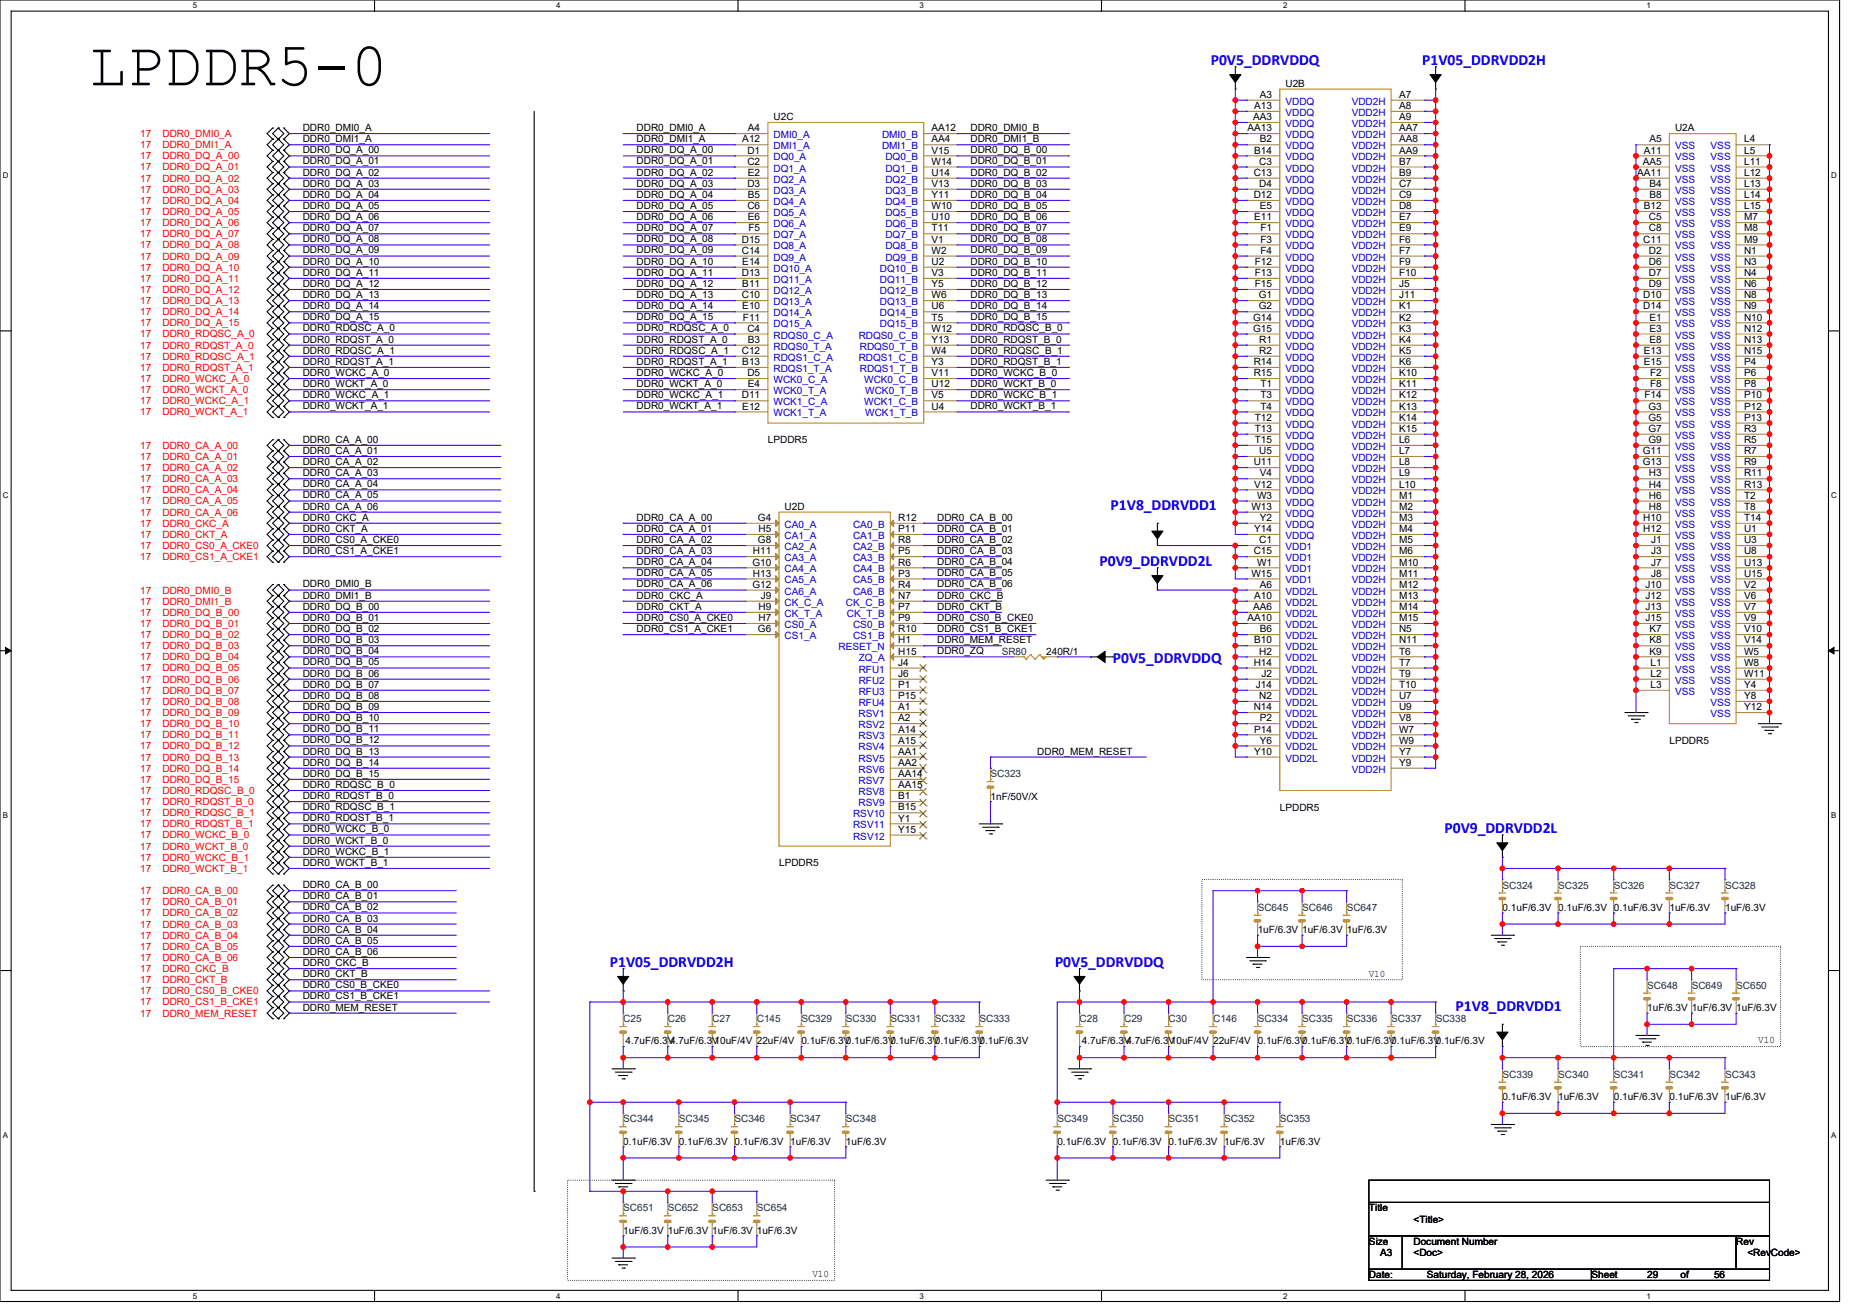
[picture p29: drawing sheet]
<svg xmlns="http://www.w3.org/2000/svg" width="297mm" height="210mm" viewBox="0 0 297 210" stroke-linecap="round" stroke-linejoin="round" font-family="sans-serif">
<defs><g id="words">
<text font-size="9.9" x="14.2" y="13.6">LPDDR5-0</text>
<g font-size="2.5" fill="#00f">
<text x="193.4" y="10.4">P0V5_DDRVDDQ</text>
<text x="227.2" y="10.4">P1V05_DDRVDD2H</text>
<text x="177.4" y="81.5">P1V8_DDRVDD1</text>
<text x="175.7" y="90.4">P0V9_DDRVDD2L</text>
<text x="177.8" y="105.9">P0V5_DDRVDDQ</text>
<text x="230.8" y="133.1">P0V9_DDRVDD2L</text>
<text x="97.4" y="154.4">P1V05_DDRVDD2H</text>
<text x="168.6" y="154.4">P0V5_DDRVDDQ</text>
<text x="232.6" y="161.5">P1V8_DDRVDD1</text>
</g>
<g font-size="1.6">
<text x="200.4" y="17.4">A13</text>
<text x="201.3" y="15.6">A3</text>
<text x="205.4" y="13.9">U2B</text>
<text x="223.5" y="15.6">A7</text>
<text x="223.5" y="17.4">A8</text>
<text x="48.4" y="20.9">DDR0_DMI0_A</text>
<text x="48.4" y="22.7">DDR0_DMI1_A</text>
<text x="101.7" y="20.9">DDR0_DMI0_A</text>
<text x="101.7" y="22.7">DDR0_DMI1_A</text>
<text x="118.6" y="22.7">A12</text>
<text x="119.5" y="21">A4</text>
<text x="123.6" y="19.2">U2C</text>
<text x="148.8" y="21">AA12</text>
<text x="148.8" y="22.7">AA4</text>
<text x="155.1" y="20.9">DDR0_DMI0_B</text>
<text x="155.1" y="22.7">DDR0_DMI1_B</text>
<text x="199.3" y="21">AA13</text>
<text x="200.2" y="19.2">AA3</text>
<text x="201.3" y="22.7">B2</text>
<text x="223.5" y="19.2">A9</text>
<text x="223.5" y="21">AA7</text>
<text x="223.5" y="22.7">AA8</text>
<text x="263.5" y="22.7">A5</text>
<text x="267.6" y="21">U2A</text>
<text x="278.6" y="22.7">L4</text>
<text x="48.4" y="24.5">DDR0_DQ_A_00</text>
<text x="48.4" y="26.3">DDR0_DQ_A_01</text>
<text x="48.4" y="28">DDR0_DQ_A_02</text>
<text x="48.4" y="29.8">DDR0_DQ_A_03</text>
<text x="101.7" y="24.5">DDR0_DQ_A_00</text>
<text x="101.7" y="26.3">DDR0_DQ_A_01</text>
<text x="101.7" y="28">DDR0_DQ_A_02</text>
<text x="101.7" y="29.8">DDR0_DQ_A_03</text>
<text x="119.4" y="24.5">D1</text>
<text x="119.4" y="26.3">C2</text>
<text x="119.4" y="29.9">D3</text>
<text x="119.5" y="28.1">E2</text>
<text x="148.8" y="24.5">V15</text>
<text x="148.8" y="26.3">W14</text>
<text x="148.8" y="28.1">U14</text>
<text x="148.8" y="29.9">V13</text>
<text x="155.1" y="24.5">DDR0_DQ_B_00</text>
<text x="155.1" y="26.3">DDR0_DQ_B_01</text>
<text x="155.1" y="28">DDR0_DQ_B_02</text>
<text x="155.1" y="29.8">DDR0_DQ_B_03</text>
<text x="200.3" y="28.1">C13</text>
<text x="200.4" y="24.5">B14</text>
<text x="201.2" y="26.3">C3</text>
<text x="201.2" y="29.9">D4</text>
<text x="223.5" y="24.5">AA9</text>
<text x="223.5" y="26.3">B7</text>
<text x="223.5" y="28.1">B9</text>
<text x="223.5" y="29.9">C7</text>
<text x="261.6" y="28.1">AA11</text>
<text x="262.4" y="26.3">AA5</text>
<text x="262.6" y="24.5">A11</text>
<text x="263.5" y="29.9">B4</text>
<text x="278.6" y="24.5">L5</text>
<text x="278.6" y="26.3">L11</text>
<text x="278.6" y="28.1">L12</text>
<text x="278.6" y="29.9">L13</text>
<text x="48.4" y="31.6">DDR0_DQ_A_04</text>
<text x="48.4" y="33.4">DDR0_DQ_A_05</text>
<text x="48.4" y="35.1">DDR0_DQ_A_06</text>
<text x="101.7" y="31.6">DDR0_DQ_A_04</text>
<text x="101.7" y="33.4">DDR0_DQ_A_05</text>
<text x="101.7" y="35.1">DDR0_DQ_A_06</text>
<text x="119.4" y="33.4">C6</text>
<text x="119.5" y="31.6">B5</text>
<text x="119.5" y="35.2">E6</text>
<text x="148.8" y="31.6">Y11</text>
<text x="148.8" y="33.4">W10</text>
<text x="148.8" y="35.2">U10</text>
<text x="155.1" y="31.6">DDR0_DQ_B_04</text>
<text x="155.1" y="33.4">DDR0_DQ_B_05</text>
<text x="155.1" y="35.1">DDR0_DQ_B_06</text>
<text x="200.3" y="31.6">D12</text>
<text x="200.4" y="35.2">E11</text>
<text x="201.3" y="33.4">E5</text>
<text x="223.5" y="31.6">C9</text>
<text x="223.5" y="33.4">D8</text>
<text x="223.5" y="35.2">E7</text>
<text x="262.6" y="33.4">B12</text>
<text x="263.4" y="35.2">C5</text>
<text x="263.5" y="31.6">B8</text>
<text x="278.6" y="31.6">L14</text>
<text x="278.6" y="33.4">L15</text>
<text x="278.6" y="35.2">M7</text>
<text x="48.4" y="36.9">DDR0_DQ_A_07</text>
<text x="48.4" y="38.7">DDR0_DQ_A_08</text>
<text x="48.4" y="40.5">DDR0_DQ_A_09</text>
<text x="101.7" y="36.9">DDR0_DQ_A_07</text>
<text x="101.7" y="38.7">DDR0_DQ_A_08</text>
<text x="101.7" y="40.5">DDR0_DQ_A_09</text>
<text x="118.5" y="38.7">D15</text>
<text x="118.5" y="40.5">C14</text>
<text x="119.6" y="37">F5</text>
<text x="148.8" y="37">T11</text>
<text x="148.8" y="38.7">V1</text>
<text x="148.8" y="40.5">W2</text>
<text x="155.1" y="36.9">DDR0_DQ_B_07</text>
<text x="155.1" y="38.7">DDR0_DQ_B_08</text>
<text x="155.1" y="40.5">DDR0_DQ_B_09</text>
<text x="201.4" y="37">F1</text>
<text x="201.4" y="38.7">F3</text>
<text x="201.4" y="40.5">F4</text>
<text x="223.5" y="37">E9</text>
<text x="223.5" y="38.7">F6</text>
<text x="223.5" y="40.5">F7</text>
<text x="262.5" y="38.7">C11</text>
<text x="263.4" y="37">C8</text>
<text x="263.4" y="40.5">D2</text>
<text x="278.6" y="37">M8</text>
<text x="278.6" y="38.7">M9</text>
<text x="278.6" y="40.5">N1</text>
<text x="48.4" y="42.3">DDR0_DQ_A_10</text>
<text x="48.4" y="44">DDR0_DQ_A_11</text>
<text x="48.4" y="45.8">DDR0_DQ_A_12</text>
<text x="48.4" y="47.6">DDR0_DQ_A_13</text>
<text x="101.7" y="42.3">DDR0_DQ_A_10</text>
<text x="101.7" y="44">DDR0_DQ_A_11</text>
<text x="101.7" y="45.8">DDR0_DQ_A_12</text>
<text x="101.7" y="47.6">DDR0_DQ_A_13</text>
<text x="118.5" y="44.1">D13</text>
<text x="118.5" y="47.6">C10</text>
<text x="118.6" y="42.3">E14</text>
<text x="118.6" y="45.9">B11</text>
<text x="148.8" y="42.3">U2</text>
<text x="148.8" y="44.1">V3</text>
<text x="148.8" y="45.9">Y5</text>
<text x="148.8" y="47.6">W6</text>
<text x="155.1" y="42.3">DDR0_DQ_B_10</text>
<text x="155.1" y="44">DDR0_DQ_B_11</text>
<text x="155.1" y="45.8">DDR0_DQ_B_12</text>
<text x="155.1" y="47.6">DDR0_DQ_B_13</text>
<text x="200.5" y="42.3">F12</text>
<text x="200.5" y="44.1">F13</text>
<text x="200.5" y="45.9">F15</text>
<text x="201.1" y="47.6">G1</text>
<text x="223.5" y="42.3">F9</text>
<text x="223.5" y="44.1">F10</text>
<text x="223.5" y="45.9">J5</text>
<text x="223.5" y="47.6">J11</text>
<text x="262.5" y="47.6">D10</text>
<text x="263.4" y="42.3">D6</text>
<text x="263.4" y="44.1">D7</text>
<text x="263.4" y="45.9">D9</text>
<text x="278.6" y="42.3">N3</text>
<text x="278.6" y="44.1">N4</text>
<text x="278.6" y="45.9">N6</text>
<text x="278.6" y="47.6">N8</text>
<text x="48.4" y="49.4">DDR0_DQ_A_14</text>
<text x="48.4" y="51.1">DDR0_DQ_A_15</text>
<text x="48.4" y="52.9">DDR0_RDQSC_A_0</text>
<text x="101.7" y="49.4">DDR0_DQ_A_14</text>
<text x="101.7" y="51.1">DDR0_DQ_A_15</text>
<text x="101.7" y="52.9">DDR0_RDQSC_A_0</text>
<text x="118.6" y="49.4">E10</text>
<text x="118.7" y="51.2">F11</text>
<text x="119.4" y="53">C4</text>
<text x="148.8" y="49.4">U6</text>
<text x="148.8" y="51.2">T5</text>
<text x="148.8" y="53">W12</text>
<text x="155.1" y="49.4">DDR0_DQ_B_14</text>
<text x="155.1" y="51.1">DDR0_DQ_B_15</text>
<text x="155.1" y="52.9">DDR0_RDQSC_B_0</text>
<text x="200.2" y="51.2">G14</text>
<text x="200.2" y="53">G15</text>
<text x="201.1" y="49.4">G2</text>
<text x="223.5" y="49.4">K1</text>
<text x="223.5" y="51.2">K2</text>
<text x="223.5" y="53">K3</text>
<text x="262.5" y="49.4">D14</text>
<text x="263.5" y="51.2">E1</text>
<text x="263.5" y="53">E3</text>
<text x="278.6" y="49.4">N9</text>
<text x="278.6" y="51.2">N10</text>
<text x="278.6" y="53">N12</text>
<text x="48.4" y="54.7">DDR0_RDQST_A_0</text>
<text x="48.4" y="56.5">DDR0_RDQSC_A_1</text>
<text x="48.4" y="58.3">DDR0_RDQST_A_1</text>
<text x="101.7" y="54.7">DDR0_RDQST_A_0</text>
<text x="101.7" y="56.5">DDR0_RDQSC_A_1</text>
<text x="101.7" y="58.3">DDR0_RDQST_A_1</text>
<text x="118.5" y="56.5">C12</text>
<text x="118.6" y="58.3">B13</text>
<text x="119.5" y="54.7">B3</text>
<text x="148.8" y="54.7">Y13</text>
<text x="148.8" y="56.5">W4</text>
<text x="148.8" y="58.3">Y3</text>
<text x="155.1" y="54.7">DDR0_RDQST_B_0</text>
<text x="155.1" y="56.5">DDR0_RDQSC_B_1</text>
<text x="155.1" y="58.3">DDR0_RDQST_B_1</text>
<text x="200.3" y="58.3">R14</text>
<text x="201.2" y="54.7">R1</text>
<text x="201.2" y="56.5">R2</text>
<text x="223.5" y="54.7">K4</text>
<text x="223.5" y="56.5">K5</text>
<text x="223.5" y="58.3">K6</text>
<text x="262.6" y="56.5">E13</text>
<text x="262.6" y="58.3">E15</text>
<text x="263.5" y="54.7">E8</text>
<text x="278.6" y="54.7">N13</text>
<text x="278.6" y="56.5">N15</text>
<text x="278.6" y="58.3">P4</text>
<text x="48.4" y="60">DDR0_WCKC_A_0</text>
<text x="48.4" y="61.8">DDR0_WCKT_A_0</text>
<text x="48.4" y="63.6">DDR0_WCKC_A_1</text>
<text x="48.4" y="65.4">DDR0_WCKT_A_1</text>
<text x="101.7" y="60">DDR0_WCKC_A_0</text>
<text x="101.7" y="61.8">DDR0_WCKT_A_0</text>
<text x="101.7" y="63.6">DDR0_WCKC_A_1</text>
<text x="101.7" y="65.4">DDR0_WCKT_A_1</text>
<text x="118.5" y="63.6">D11</text>
<text x="118.6" y="65.4">E12</text>
<text x="119.4" y="60.1">D5</text>
<text x="119.5" y="61.9">E4</text>
<text x="148.8" y="60.1">V11</text>
<text x="148.8" y="61.9">U12</text>
<text x="148.8" y="63.6">V5</text>
<text x="148.8" y="65.4">U4</text>
<text x="155.1" y="60">DDR0_WCKC_B_0</text>
<text x="155.1" y="61.8">DDR0_WCKT_B_0</text>
<text x="155.1" y="63.6">DDR0_WCKC_B_1</text>
<text x="155.1" y="65.4">DDR0_WCKT_B_1</text>
<text x="200.3" y="60.1">R15</text>
<text x="201.4" y="61.9">T1</text>
<text x="201.4" y="63.6">T3</text>
<text x="201.4" y="65.4">T4</text>
<text x="223.5" y="60.1">K10</text>
<text x="223.5" y="61.9">K11</text>
<text x="223.5" y="63.6">K12</text>
<text x="223.5" y="65.4">K13</text>
<text x="262.7" y="63.6">F14</text>
<text x="263.3" y="65.4">G3</text>
<text x="263.6" y="60.1">F2</text>
<text x="263.6" y="61.9">F8</text>
<text x="278.6" y="60.1">P6</text>
<text x="278.6" y="61.9">P8</text>
<text x="278.6" y="63.6">P10</text>
<text x="278.6" y="65.4">P12</text>
<text x="48.4" y="70.7">DDR0_CA_A_00</text>
<text x="122.7" y="70.8">LPDDR5</text>
<text x="200.5" y="67.2">T12</text>
<text x="200.5" y="69">T13</text>
<text x="200.5" y="70.7">T15</text>
<text x="223.5" y="67.2">K14</text>
<text x="223.5" y="69">K15</text>
<text x="223.5" y="70.7">L6</text>
<text x="263.3" y="67.2">G5</text>
<text x="263.3" y="69">G7</text>
<text x="263.3" y="70.7">G9</text>
<text x="278.6" y="67.2">P13</text>
<text x="278.6" y="69">R3</text>
<text x="278.6" y="70.7">R5</text>
<text x="48.4" y="72.5">DDR0_CA_A_01</text>
<text x="48.4" y="74.3">DDR0_CA_A_02</text>
<text x="48.4" y="76">DDR0_CA_A_03</text>
<text x="48.4" y="77.8">DDR0_CA_A_04</text>
<text x="200.3" y="74.3">U11</text>
<text x="200.4" y="77.9">V12</text>
<text x="201.2" y="72.5">U5</text>
<text x="201.3" y="76.1">V4</text>
<text x="223.5" y="72.5">L7</text>
<text x="223.5" y="74.3">L8</text>
<text x="223.5" y="76.1">L9</text>
<text x="223.5" y="77.9">L10</text>
<text x="262.5" y="72.5">G11</text>
<text x="262.5" y="74.3">G13</text>
<text x="263.4" y="76.1">H3</text>
<text x="263.4" y="77.9">H4</text>
<text x="278.6" y="72.5">R7</text>
<text x="278.6" y="74.3">R9</text>
<text x="278.6" y="76.1">R11</text>
<text x="278.6" y="77.9">R13</text>
<text x="48.4" y="79.6">DDR0_CA_A_05</text>
<text x="48.4" y="81.4">DDR0_CA_A_06</text>
<text x="48.4" y="83.2">DDR0_CKC_A</text>
<text x="101.7" y="83.2">DDR0_CA_A_00</text>
<text x="121.1" y="83.2">G4</text>
<text x="125.4" y="81.4">U2D</text>
<text x="143.5" y="83.2">R12</text>
<text x="149.7" y="83.2">DDR0_CA_B_00</text>
<text x="199.9" y="81.4">W13</text>
<text x="200.8" y="79.6">W3</text>
<text x="201.3" y="83.2">Y2</text>
<text x="223.5" y="79.6">M1</text>
<text x="223.5" y="81.4">M2</text>
<text x="223.5" y="83.2">M3</text>
<text x="262.5" y="83.2">H10</text>
<text x="263.4" y="79.6">H6</text>
<text x="263.4" y="81.4">H8</text>
<text x="278.6" y="79.6">T2</text>
<text x="278.6" y="81.4">T8</text>
<text x="278.6" y="83.2">T14</text>
<text x="48.4" y="84.9">DDR0_CKT_A</text>
<text x="48.4" y="86.7">DDR0_CS0_A_CKE0</text>
<text x="48.4" y="88.5">DDR0_CS1_A_CKE1</text>
<text x="101.7" y="84.9">DDR0_CA_A_01</text>
<text x="101.7" y="86.7">DDR0_CA_A_02</text>
<text x="101.7" y="88.5">DDR0_CA_A_03</text>
<text x="120.3" y="88.5">H11</text>
<text x="121.1" y="86.8">G8</text>
<text x="121.2" y="85">H5</text>
<text x="143.5" y="85">P11</text>
<text x="143.5" y="86.8">R8</text>
<text x="143.5" y="88.5">P5</text>
<text x="149.7" y="84.9">DDR0_CA_B_01</text>
<text x="149.7" y="86.7">DDR0_CA_B_02</text>
<text x="149.7" y="88.5">DDR0_CA_B_03</text>
<text x="200.3" y="88.5">C15</text>
<text x="200.4" y="85">Y14</text>
<text x="201.2" y="86.8">C1</text>
<text x="223.5" y="85">M4</text>
<text x="223.5" y="86.8">M5</text>
<text x="223.5" y="88.5">M6</text>
<text x="262.5" y="85">H12</text>
<text x="263.8" y="86.8">J1</text>
<text x="263.8" y="88.5">J3</text>
<text x="278.6" y="85">U1</text>
<text x="278.6" y="86.8">U3</text>
<text x="278.6" y="88.5">U8</text>
<text x="48.4" y="93.8">DDR0_DMI0_B</text>
<text x="48.4" y="95.6">DDR0_DMI1_B</text>
<text x="101.7" y="90.3">DDR0_CA_A_04</text>
<text x="101.7" y="92">DDR0_CA_A_05</text>
<text x="101.7" y="93.8">DDR0_CA_A_06</text>
<text x="101.7" y="95.6">DDR0_CKC_A</text>
<text x="120.2" y="90.3">G10</text>
<text x="120.2" y="93.9">G12</text>
<text x="120.3" y="92.1">H13</text>
<text x="121.5" y="95.6">J9</text>
<text x="143.5" y="90.3">R6</text>
<text x="143.5" y="92.1">P3</text>
<text x="143.5" y="93.9">R4</text>
<text x="143.5" y="95.6">N7</text>
<text x="149.7" y="90.3">DDR0_CA_B_04</text>
<text x="149.7" y="92">DDR0_CA_B_05</text>
<text x="149.7" y="93.8">DDR0_CA_B_06</text>
<text x="149.7" y="95.6">DDR0_CKC_B</text>
<text x="199.9" y="92.1">W15</text>
<text x="200.4" y="95.6">A10</text>
<text x="200.8" y="90.3">W1</text>
<text x="201.3" y="93.9">A6</text>
<text x="223.5" y="90.3">M10</text>
<text x="223.5" y="92.1">M11</text>
<text x="223.5" y="93.9">M12</text>
<text x="223.5" y="95.6">M13</text>
<text x="262.9" y="93.9">J10</text>
<text x="262.9" y="95.6">J12</text>
<text x="263.8" y="90.3">J7</text>
<text x="263.8" y="92.1">J8</text>
<text x="278.6" y="90.3">U13</text>
<text x="278.6" y="92.1">U15</text>
<text x="278.6" y="93.9">V2</text>
<text x="278.6" y="95.6">V6</text>
<text x="48.4" y="97.4">DDR0_DQ_B_00</text>
<text x="48.4" y="99.2">DDR0_DQ_B_01</text>
<text x="48.4" y="100.9">DDR0_DQ_B_02</text>
<text x="101.7" y="97.4">DDR0_CKT_A</text>
<text x="101.7" y="99.2">DDR0_CS0_A_CKE0</text>
<text x="101.7" y="100.9">DDR0_CS1_A_CKE1</text>
<text x="121.1" y="101">G6</text>
<text x="121.2" y="97.4">H9</text>
<text x="121.2" y="99.2">H7</text>
<text x="143.5" y="97.4">P7</text>
<text x="143.5" y="99.2">P9</text>
<text x="143.5" y="101">R10</text>
<text x="149.7" y="97.4">DDR0_CKT_B</text>
<text x="149.7" y="99.2">DDR0_CS0_B_CKE0</text>
<text x="149.7" y="100.9">DDR0_CS1_B_CKE1</text>
<text x="199.3" y="99.2">AA10</text>
<text x="200.2" y="97.4">AA6</text>
<text x="201.3" y="101">B6</text>
<text x="223.5" y="97.4">M14</text>
<text x="223.5" y="99.2">M15</text>
<text x="223.5" y="101">N5</text>
<text x="262.9" y="97.4">J13</text>
<text x="262.9" y="99.2">J15</text>
<text x="263.5" y="101">K7</text>
<text x="278.6" y="97.4">V7</text>
<text x="278.6" y="99.2">V9</text>
<text x="278.6" y="101">V10</text>
<text x="48.4" y="102.7">DDR0_DQ_B_03</text>
<text x="48.4" y="104.5">DDR0_DQ_B_04</text>
<text x="48.4" y="106.3">DDR0_DQ_B_05</text>
<text x="143.5" y="102.8">H1</text>
<text x="143.5" y="104.5">H15</text>
<text x="143.5" y="106.3">J4</text>
<text x="149.7" y="102.7">DDR0_MEM_RESET</text>
<text x="149.7" y="104.5">DDR0_ZQ</text>
<text x="167.1" y="104.6">240R/1</text>
<text x="200.3" y="106.3">H14</text>
<text x="200.4" y="102.8">B10</text>
<text x="201.2" y="104.5">H2</text>
<text x="223.5" y="102.8">N11</text>
<text x="223.5" y="104.5">T6</text>
<text x="223.5" y="106.3">T7</text>
<text x="263.5" y="102.8">K8</text>
<text x="263.5" y="104.5">K9</text>
<text x="263.7" y="106.3">L1</text>
<text x="278.6" y="102.8">V14</text>
<text x="278.6" y="104.5">W5</text>
<text x="278.6" y="106.3">W8</text>
<text x="48.4" y="108">DDR0_DQ_B_06</text>
<text x="48.4" y="109.8">DDR0_DQ_B_07</text>
<text x="48.4" y="111.6">DDR0_DQ_B_08</text>
<text x="48.4" y="113.4">DDR0_DQ_B_09</text>
<text x="143.5" y="108.1">J6</text>
<text x="143.5" y="109.9">P1</text>
<text x="143.5" y="111.6">P15</text>
<text x="143.5" y="113.4">A1</text>
<text x="200.3" y="113.4">N14</text>
<text x="200.7" y="109.9">J14</text>
<text x="201.2" y="111.6">N2</text>
<text x="201.5" y="108.1">J2</text>
<text x="223.5" y="108.1">T9</text>
<text x="223.5" y="109.9">T10</text>
<text x="223.5" y="111.6">U7</text>
<text x="223.5" y="113.4">U9</text>
<text x="263.7" y="108.1">L2</text>
<text x="263.7" y="109.9">L3</text>
<text x="278.6" y="108.1">W11</text>
<text x="278.6" y="109.9">Y4</text>
<text x="278.6" y="111.6">Y8</text>
<text x="278.6" y="113.4">Y12</text>
<text x="48.4" y="115.2">DDR0_DQ_B_10</text>
<text x="48.4" y="116.9">DDR0_DQ_B_11</text>
<text x="48.4" y="118.7">DDR0_DQ_B_12</text>
<text x="143.5" y="115.2">A2</text>
<text x="143.5" y="117">A14</text>
<text x="143.5" y="118.8">A15</text>
<text x="200.4" y="117">P14</text>
<text x="201.3" y="115.2">P2</text>
<text x="201.3" y="118.8">Y6</text>
<text x="223.5" y="115.2">V8</text>
<text x="223.5" y="117">W7</text>
<text x="223.5" y="118.8">W9</text>
<text x="266.7" y="118.8">LPDDR5</text>
<text x="48.4" y="120.5">DDR0_DQ_B_13</text>
<text x="48.4" y="122.3">DDR0_DQ_B_14</text>
<text x="48.4" y="124">DDR0_DQ_B_15</text>
<text x="48.4" y="125.8">DDR0_RDQSC_B_0</text>
<text x="143.5" y="120.5">AA1</text>
<text x="143.5" y="122.3">AA2</text>
<text x="143.5" y="124.1">AA14</text>
<text x="143.5" y="125.9">AA15</text>
<text x="165.7" y="120.5">DDR0_MEM_RESET</text>
<text x="200.4" y="120.5">Y10</text>
<text x="223.5" y="120.5">Y7</text>
<text x="223.5" y="122.3">Y9</text>
<text x="48.4" y="127.6">DDR0_RDQST_B_0</text>
<text x="48.4" y="129.4">DDR0_RDQSC_B_1</text>
<text x="48.4" y="131.2">DDR0_RDQST_B_1</text>
<text x="143.5" y="127.6">B1</text>
<text x="143.5" y="129.4">B15</text>
<text x="143.5" y="131.2">Y1</text>
<text x="158.3" y="127.7">1nF/50V/X</text>
<text x="204.5" y="129.5">LPDDR5</text>
<text x="48.4" y="132.9">DDR0_WCKC_B_0</text>
<text x="48.4" y="134.7">DDR0_WCKT_B_0</text>
<text x="48.4" y="136.5">DDR0_WCKC_B_1</text>
<text x="143.5" y="133">Y15</text>
<text x="48.4" y="138.3">DDR0_WCKT_B_1</text>
<text x="48.4" y="141.8">DDR0_CA_B_00</text>
<text x="48.4" y="143.6">DDR0_CA_B_01</text>
<text x="124.5" y="138.3">LPDDR5</text>
<text x="48.4" y="145.4">DDR0_CA_B_02</text>
<text x="48.4" y="147.2">DDR0_CA_B_03</text>
<text x="48.4" y="148.9">DDR0_CA_B_04</text>
<text x="200.9" y="149">1uF/6.3V 1uF/6.3V 1uF/6.3V</text>
<text x="240" y="145.5">0.1uF/6.3V 0.1uF/6.3V 0.1uF/6.3V 1uF/6.3V</text>
<text x="275.6" y="145.5">1uF/6.3V</text>
<text x="48.4" y="150.7">DDR0_CA_B_05</text>
<text x="48.4" y="152.5">DDR0_CA_B_06</text>
<text x="48.4" y="154.3">DDR0_CKC_B</text>
<text x="218.7" y="156">V10</text>
<text x="48.4" y="156.1">DDR0_CKT_B</text>
<text x="48.4" y="157.8">DDR0_CS0_B_CKE0</text>
<text x="48.4" y="159.6">DDR0_CS1_B_CKE1</text>
<text x="48.4" y="161.4">DDR0_MEM_RESET</text>
<text x="263.2" y="161.5">1uF/6.3V 1uF/6.3V 1uF/6.3V</text>
<text x="99.9" y="166.8">4.7uF/6.3V4.7uF/6.3V10uF/4V 22uF/4V 0.1uF/6.3V0.1uF/6.3V0.1uF/6.3V0.1uF/6.3V0.1uF/6.3V</text>
<text x="172.8" y="166.8">4.7uF/6.3V4.7uF/6.3V10uF/4V 22uF/4V 0.1uF/6.3V0.1uF/6.3V0.1uF/6.3V0.1uF/6.3V0.1uF/6.3V</text>
<text x="280.9" y="166.6">V10</text>
<text x="240" y="175.7">0.1uF/6.3V 1uF/6.3V</text>
<text x="257.8" y="175.7">0.1uF/6.3V 0.1uF/6.3V 1uF/6.3V</text>
<text x="99.6" y="182.8">0.1uF/6.3V 0.1uF/6.3V 0.1uF/6.3V 1uF/6.3V</text>
<text x="135.1" y="182.8">1uF/6.3V</text>
<text x="168.9" y="182.8">0.1uF/6.3V 0.1uF/6.3V 0.1uF/6.3V 1uF/6.3V</text>
<text x="204.5" y="182.8">1uF/6.3V</text>
<text x="99.6" y="197">1uF/6.3V 1uF/6.3V 1uF/6.3V 1uF/6.3V</text>
<text x="218.7" y="193.5">Title</text>
<text x="225.8" y="195.2">&lt;Title&gt;</text>
<text x="129.8" y="204">V10</text>
<text x="218.7" y="198.8">Size</text>
<text x="220.5" y="200.6">A3</text>
<text x="225.8" y="198.8">Document Number</text>
<text x="225.8" y="200.6">&lt;Doc&gt;</text>
<text x="277.4" y="198.8">Rev</text>
<text x="279.2" y="200.6">&lt;RevCode&gt;</text>
<text x="218.7" y="204.1">Date:</text>
<text x="228" y="204.1">Saturday, February 28, 2026</text>
<text x="254.3" y="204.1">Sheet</text>
<text x="263.2" y="204.1">29</text>
<text x="268.5" y="204.1">of</text>
<text x="273.8" y="204.1">56</text>
</g>
<g font-size="1.6" fill="#00c">
<text x="205.4" y="16.7">VDDQ</text>
<text x="216" y="16.7">VDD2H</text>
<text x="123.6" y="22.1">DMI0_A</text>
<text x="123.6" y="23.8">DMI1_A</text>
<text x="140.9" y="22.1">DMI0_B</text>
<text x="140.9" y="23.8">DMI1_B</text>
<text x="205.4" y="18.5">VDDQ</text>
<text x="205.4" y="20.3">VDDQ</text>
<text x="205.4" y="22.1">VDDQ</text>
<text x="205.4" y="23.8">VDDQ</text>
<text x="216" y="18.5">VDD2H</text>
<text x="216" y="20.3">VDD2H</text>
<text x="216" y="22.1">VDD2H</text>
<text x="216" y="23.8">VDD2H</text>
<text x="267.6" y="23.8">VSS</text>
<text x="273.3" y="23.8">VSS</text>
<text x="123.6" y="25.6">DQ0_A</text>
<text x="123.6" y="27.4">DQ1_A</text>
<text x="123.6" y="29.2">DQ2_A</text>
<text x="141.5" y="25.6">DQ0_B</text>
<text x="141.5" y="27.4">DQ1_B</text>
<text x="141.5" y="29.2">DQ2_B</text>
<text x="205.4" y="25.6">VDDQ</text>
<text x="205.4" y="27.4">VDDQ</text>
<text x="205.4" y="29.2">VDDQ</text>
<text x="216" y="25.6">VDD2H</text>
<text x="216" y="27.4">VDD2H</text>
<text x="216" y="29.2">VDD2H</text>
<text x="267.6" y="25.6">VSS</text>
<text x="267.6" y="27.4">VSS</text>
<text x="267.6" y="29.2">VSS</text>
<text x="273.3" y="25.6">VSS</text>
<text x="273.3" y="27.4">VSS</text>
<text x="273.3" y="29.2">VSS</text>
<text x="123.6" y="30.9">DQ3_A</text>
<text x="123.6" y="32.7">DQ4_A</text>
<text x="123.6" y="34.5">DQ5_A</text>
<text x="141.5" y="30.9">DQ3_B</text>
<text x="141.5" y="32.7">DQ4_B</text>
<text x="141.5" y="34.5">DQ5_B</text>
<text x="205.4" y="30.9">VDDQ</text>
<text x="205.4" y="32.7">VDDQ</text>
<text x="205.4" y="34.5">VDDQ</text>
<text x="216" y="30.9">VDD2H</text>
<text x="216" y="32.7">VDD2H</text>
<text x="216" y="34.5">VDD2H</text>
<text x="267.6" y="30.9">VSS</text>
<text x="267.6" y="32.7">VSS</text>
<text x="267.6" y="34.5">VSS</text>
<text x="273.3" y="30.9">VSS</text>
<text x="273.3" y="32.7">VSS</text>
<text x="273.3" y="34.5">VSS</text>
<text x="123.6" y="36.3">DQ6_A</text>
<text x="123.6" y="38.1">DQ7_A</text>
<text x="123.6" y="39.8">DQ8_A</text>
<text x="123.6" y="41.6">DQ9_A</text>
<text x="141.5" y="36.3">DQ6_B</text>
<text x="141.5" y="38.1">DQ7_B</text>
<text x="141.5" y="39.8">DQ8_B</text>
<text x="141.5" y="41.6">DQ9_B</text>
<text x="205.4" y="36.3">VDDQ</text>
<text x="205.4" y="38.1">VDDQ</text>
<text x="205.4" y="39.8">VDDQ</text>
<text x="205.4" y="41.6">VDDQ</text>
<text x="216" y="36.3">VDD2H</text>
<text x="216" y="38.1">VDD2H</text>
<text x="216" y="39.8">VDD2H</text>
<text x="216" y="41.6">VDD2H</text>
<text x="267.6" y="36.3">VSS</text>
<text x="267.6" y="38.1">VSS</text>
<text x="267.6" y="39.8">VSS</text>
<text x="267.6" y="41.6">VSS</text>
<text x="273.3" y="36.3">VSS</text>
<text x="273.3" y="38.1">VSS</text>
<text x="273.3" y="39.8">VSS</text>
<text x="273.3" y="41.6">VSS</text>
<text x="123.6" y="43.4">DQ10_A</text>
<text x="123.6" y="45.2">DQ11_A</text>
<text x="123.6" y="46.9">DQ12_A</text>
<text x="140.6" y="43.4">DQ10_B</text>
<text x="140.6" y="45.2">DQ11_B</text>
<text x="140.6" y="46.9">DQ12_B</text>
<text x="205.4" y="43.4">VDDQ</text>
<text x="205.4" y="45.2">VDDQ</text>
<text x="205.4" y="46.9">VDDQ</text>
<text x="216" y="43.4">VDD2H</text>
<text x="216" y="45.2">VDD2H</text>
<text x="216" y="46.9">VDD2H</text>
<text x="267.6" y="43.4">VSS</text>
<text x="267.6" y="45.2">VSS</text>
<text x="267.6" y="46.9">VSS</text>
<text x="273.3" y="43.4">VSS</text>
<text x="273.3" y="45.2">VSS</text>
<text x="273.3" y="46.9">VSS</text>
<text x="123.6" y="48.7">DQ13_A</text>
<text x="123.6" y="50.5">DQ14_A</text>
<text x="123.6" y="52.3">DQ15_A</text>
<text x="140.6" y="48.7">DQ13_B</text>
<text x="140.6" y="50.5">DQ14_B</text>
<text x="140.6" y="52.3">DQ15_B</text>
<text x="205.4" y="48.7">VDDQ</text>
<text x="205.4" y="50.5">VDDQ</text>
<text x="205.4" y="52.3">VDDQ</text>
<text x="216" y="48.7">VDD2H</text>
<text x="216" y="50.5">VDD2H</text>
<text x="216" y="52.3">VDD2H</text>
<text x="267.6" y="48.7">VSS</text>
<text x="267.6" y="50.5">VSS</text>
<text x="267.6" y="52.3">VSS</text>
<text x="273.3" y="48.7">VSS</text>
<text x="273.3" y="50.5">VSS</text>
<text x="273.3" y="52.3">VSS</text>
<text x="123.6" y="54.1">RDQS0_C_A</text>
<text x="123.6" y="55.8">RDQS0_T_A</text>
<text x="123.6" y="57.6">RDQS1_C_A</text>
<text x="123.6" y="59.4">RDQS1_T_A</text>
<text x="137.2" y="54.1">RDQS0_C_B</text>
<text x="137.2" y="57.6">RDQS1_C_B</text>
<text x="137.4" y="55.8">RDQS0_T_B</text>
<text x="137.4" y="59.4">RDQS1_T_B</text>
<text x="205.4" y="54.1">VDDQ</text>
<text x="205.4" y="55.8">VDDQ</text>
<text x="205.4" y="57.6">VDDQ</text>
<text x="205.4" y="59.4">VDDQ</text>
<text x="216" y="54.1">VDD2H</text>
<text x="216" y="55.8">VDD2H</text>
<text x="216" y="57.6">VDD2H</text>
<text x="216" y="59.4">VDD2H</text>
<text x="267.6" y="54.1">VSS</text>
<text x="267.6" y="55.8">VSS</text>
<text x="267.6" y="57.6">VSS</text>
<text x="267.6" y="59.4">VSS</text>
<text x="273.3" y="54.1">VSS</text>
<text x="273.3" y="55.8">VSS</text>
<text x="273.3" y="57.6">VSS</text>
<text x="273.3" y="59.4">VSS</text>
<text x="123.6" y="61.2">WCK0_C_A</text>
<text x="123.6" y="62.9">WCK0_T_A</text>
<text x="123.6" y="64.7">WCK1_C_A</text>
<text x="138.1" y="61.2">WCK0_C_B</text>
<text x="138.1" y="64.7">WCK1_C_B</text>
<text x="138.2" y="62.9">WCK0_T_B</text>
<text x="205.4" y="61.2">VDDQ</text>
<text x="205.4" y="62.9">VDDQ</text>
<text x="205.4" y="64.7">VDDQ</text>
<text x="216" y="61.2">VDD2H</text>
<text x="216" y="62.9">VDD2H</text>
<text x="216" y="64.7">VDD2H</text>
<text x="267.6" y="61.2">VSS</text>
<text x="267.6" y="62.9">VSS</text>
<text x="267.6" y="64.7">VSS</text>
<text x="273.3" y="61.2">VSS</text>
<text x="273.3" y="62.9">VSS</text>
<text x="273.3" y="64.7">VSS</text>
<text x="123.6" y="66.5">WCK1_T_A</text>
<text x="138.2" y="66.5">WCK1_T_B</text>
<text x="205.4" y="66.5">VDDQ</text>
<text x="205.4" y="68.3">VDDQ</text>
<text x="205.4" y="70.1">VDDQ</text>
<text x="205.4" y="71.8">VDDQ</text>
<text x="216" y="66.5">VDD2H</text>
<text x="216" y="68.3">VDD2H</text>
<text x="216" y="70.1">VDD2H</text>
<text x="216" y="71.8">VDD2H</text>
<text x="267.6" y="66.5">VSS</text>
<text x="267.6" y="68.3">VSS</text>
<text x="267.6" y="70.1">VSS</text>
<text x="267.6" y="71.8">VSS</text>
<text x="273.3" y="66.5">VSS</text>
<text x="273.3" y="68.3">VSS</text>
<text x="273.3" y="70.1">VSS</text>
<text x="273.3" y="71.8">VSS</text>
<text x="205.4" y="73.6">VDDQ</text>
<text x="205.4" y="75.4">VDDQ</text>
<text x="205.4" y="77.2">VDDQ</text>
<text x="216" y="73.6">VDD2H</text>
<text x="216" y="75.4">VDD2H</text>
<text x="216" y="77.2">VDD2H</text>
<text x="267.6" y="73.6">VSS</text>
<text x="267.6" y="75.4">VSS</text>
<text x="267.6" y="77.2">VSS</text>
<text x="273.3" y="73.6">VSS</text>
<text x="273.3" y="75.4">VSS</text>
<text x="273.3" y="77.2">VSS</text>
<text x="205.4" y="79">VDDQ</text>
<text x="205.4" y="80.7">VDDQ</text>
<text x="205.4" y="82.5">VDDQ</text>
<text x="216" y="79">VDD2H</text>
<text x="216" y="80.7">VDD2H</text>
<text x="216" y="82.5">VDD2H</text>
<text x="267.6" y="79">VSS</text>
<text x="267.6" y="80.7">VSS</text>
<text x="267.6" y="82.5">VSS</text>
<text x="273.3" y="79">VSS</text>
<text x="273.3" y="80.7">VSS</text>
<text x="273.3" y="82.5">VSS</text>
<text x="125.4" y="84.3">CA0_A</text>
<text x="125.4" y="86.1">CA1_A</text>
<text x="125.4" y="87.8">CA2_A</text>
<text x="125.4" y="89.6">CA3_A</text>
<text x="136.3" y="84.3">CA0_B</text>
<text x="136.3" y="86.1">CA1_B</text>
<text x="136.3" y="87.8">CA2_B</text>
<text x="136.3" y="89.6">CA3_B</text>
<text x="205.4" y="84.3">VDDQ</text>
<text x="205.4" y="86.1">VDDQ</text>
<text x="205.4" y="87.8">VDD1</text>
<text x="205.4" y="89.6">VDD1</text>
<text x="216" y="84.3">VDD2H</text>
<text x="216" y="86.1">VDD2H</text>
<text x="216" y="87.8">VDD2H</text>
<text x="216" y="89.6">VDD2H</text>
<text x="267.6" y="84.3">VSS</text>
<text x="267.6" y="86.1">VSS</text>
<text x="267.6" y="87.8">VSS</text>
<text x="267.6" y="89.6">VSS</text>
<text x="273.3" y="84.3">VSS</text>
<text x="273.3" y="86.1">VSS</text>
<text x="273.3" y="87.8">VSS</text>
<text x="273.3" y="89.6">VSS</text>
<text x="125.4" y="91.4">CA4_A</text>
<text x="125.4" y="93.2">CA5_A</text>
<text x="125.4" y="95">CA6_A</text>
<text x="136.3" y="91.4">CA4_B</text>
<text x="136.3" y="93.2">CA5_B</text>
<text x="136.3" y="95">CA6_B</text>
<text x="205.4" y="91.4">VDD1</text>
<text x="205.4" y="93.2">VDD1</text>
<text x="205.4" y="95">VDD2L</text>
<text x="216" y="91.4">VDD2H</text>
<text x="216" y="93.2">VDD2H</text>
<text x="216" y="95">VDD2H</text>
<text x="267.6" y="91.4">VSS</text>
<text x="267.6" y="93.2">VSS</text>
<text x="267.6" y="95">VSS</text>
<text x="273.3" y="91.4">VSS</text>
<text x="273.3" y="93.2">VSS</text>
<text x="273.3" y="95">VSS</text>
<text x="125.4" y="96.7">CK_C_A</text>
<text x="125.4" y="98.5">CK_T_A</text>
<text x="125.4" y="100.3">CS0_A</text>
<text x="135.1" y="96.7">CK_C_B</text>
<text x="135.3" y="98.5">CK_T_B</text>
<text x="136.3" y="100.3">CS0_B</text>
<text x="205.4" y="96.7">VDD2L</text>
<text x="205.4" y="98.5">VDD2L</text>
<text x="205.4" y="100.3">VDD2L</text>
<text x="216" y="96.7">VDD2H</text>
<text x="216" y="98.5">VDD2H</text>
<text x="216" y="100.3">VDD2H</text>
<text x="267.6" y="96.7">VSS</text>
<text x="267.6" y="98.5">VSS</text>
<text x="267.6" y="100.3">VSS</text>
<text x="273.3" y="96.7">VSS</text>
<text x="273.3" y="98.5">VSS</text>
<text x="273.3" y="100.3">VSS</text>
<text x="125.4" y="102.1">CS1_A</text>
<text x="134" y="103.8">RESET_N</text>
<text x="136.3" y="102.1">CS1_B</text>
<text x="137.2" y="105.6">ZQ_A</text>
<text x="137.2" y="107.4">RFU1</text>
<text x="205.4" y="102.1">VDD2L</text>
<text x="205.4" y="103.8">VDD2L</text>
<text x="205.4" y="105.6">VDD2L</text>
<text x="205.4" y="107.4">VDD2L</text>
<text x="216" y="102.1">VDD2H</text>
<text x="216" y="103.8">VDD2H</text>
<text x="216" y="105.6">VDD2H</text>
<text x="216" y="107.4">VDD2H</text>
<text x="267.6" y="102.1">VSS</text>
<text x="267.6" y="103.8">VSS</text>
<text x="267.6" y="105.6">VSS</text>
<text x="267.6" y="107.4">VSS</text>
<text x="273.3" y="102.1">VSS</text>
<text x="273.3" y="103.8">VSS</text>
<text x="273.3" y="105.6">VSS</text>
<text x="273.3" y="107.4">VSS</text>
<text x="137.2" y="109.2">RFU2</text>
<text x="137.2" y="111">RFU3</text>
<text x="137.2" y="112.7">RFU4</text>
<text x="205.4" y="109.2">VDD2L</text>
<text x="205.4" y="111">VDD2L</text>
<text x="205.4" y="112.7">VDD2L</text>
<text x="216" y="109.2">VDD2H</text>
<text x="216" y="111">VDD2H</text>
<text x="216" y="112.7">VDD2H</text>
<text x="267.6" y="109.2">VSS</text>
<text x="267.6" y="111">VSS</text>
<text x="273.3" y="109.2">VSS</text>
<text x="273.3" y="111">VSS</text>
<text x="273.3" y="112.7">VSS</text>
<text x="137.2" y="114.5">RSV1</text>
<text x="137.2" y="116.3">RSV2</text>
<text x="137.2" y="118.1">RSV3</text>
<text x="137.2" y="119.8">RSV4</text>
<text x="205.4" y="114.5">VDD2L</text>
<text x="205.4" y="116.3">VDD2L</text>
<text x="205.4" y="118.1">VDD2L</text>
<text x="205.4" y="119.8">VDD2L</text>
<text x="216" y="114.5">VDD2H</text>
<text x="216" y="116.3">VDD2H</text>
<text x="216" y="118.1">VDD2H</text>
<text x="216" y="119.8">VDD2H</text>
<text x="273.3" y="114.5">VSS</text>
<text x="137.2" y="121.6">RSV5</text>
<text x="137.2" y="123.4">RSV6</text>
<text x="137.2" y="125.2">RSV7</text>
<text x="205.4" y="121.6">VDD2L</text>
<text x="216" y="121.6">VDD2H</text>
<text x="216" y="123.4">VDD2H</text>
<text x="136.3" y="130.5">RSV10</text>
<text x="137.2" y="127">RSV8</text>
<text x="137.2" y="128.7">RSV9</text>
<text x="136.3" y="132.3">RSV11</text>
<text x="136.3" y="134.1">RSV12</text>
</g>
<g font-size="1.6" fill="#f00">
<text x="22.4" y="21.9">17</text>
<text x="22.4" y="23.7">17</text>
<text x="26" y="21.9">DDR0_DMI0_A</text>
<text x="26" y="23.7">DDR0_DMI1_A</text>
<text x="22.4" y="25.4">17</text>
<text x="22.4" y="27.2">17</text>
<text x="22.4" y="29">17</text>
<text x="26" y="25.4">DDR0_DQ_A_00</text>
<text x="26" y="27.2">DDR0_DQ_A_01</text>
<text x="26" y="29">DDR0_DQ_A_02</text>
<text x="22.4" y="30.8">17</text>
<text x="22.4" y="32.6">17</text>
<text x="22.4" y="34.3">17</text>
<text x="26" y="30.8">DDR0_DQ_A_03</text>
<text x="26" y="32.6">DDR0_DQ_A_04</text>
<text x="26" y="34.3">DDR0_DQ_A_05</text>
<text x="22.4" y="36.1">17</text>
<text x="22.4" y="37.9">17</text>
<text x="22.4" y="39.7">17</text>
<text x="22.4" y="41.4">17</text>
<text x="26" y="36.1">DDR0_DQ_A_06</text>
<text x="26" y="37.9">DDR0_DQ_A_07</text>
<text x="26" y="39.7">DDR0_DQ_A_08</text>
<text x="26" y="41.4">DDR0_DQ_A_09</text>
<text x="22.4" y="43.2">17</text>
<text x="22.4" y="45">17</text>
<text x="22.4" y="46.8">17</text>
<text x="26" y="43.2">DDR0_DQ_A_10</text>
<text x="26" y="45">DDR0_DQ_A_11</text>
<text x="26" y="46.8">DDR0_DQ_A_12</text>
<text x="22.4" y="48.6">17</text>
<text x="22.4" y="50.3">17</text>
<text x="22.4" y="52.1">17</text>
<text x="22.4" y="53.9">17</text>
<text x="26" y="48.6">DDR0_DQ_A_13</text>
<text x="26" y="50.3">DDR0_DQ_A_14</text>
<text x="26" y="52.1">DDR0_DQ_A_15</text>
<text x="26" y="53.9">DDR0_RDQSC_A_0</text>
<text x="22.4" y="55.7">17</text>
<text x="22.4" y="57.4">17</text>
<text x="22.4" y="59.2">17</text>
<text x="26" y="55.7">DDR0_RDQST_A_0</text>
<text x="26" y="57.4">DDR0_RDQSC_A_1</text>
<text x="26" y="59.2">DDR0_RDQST_A_1</text>
<text x="22.4" y="61">17</text>
<text x="22.4" y="62.8">17</text>
<text x="22.4" y="64.6">17</text>
<text x="26" y="61">DDR0_WCKC_A_0</text>
<text x="26" y="62.8">DDR0_WCKT_A_0</text>
<text x="26" y="64.6">DDR0_WCKC_A_1</text>
<text x="22.4" y="66.3">17</text>
<text x="22.4" y="71.7">17</text>
<text x="26" y="66.3">DDR0_WCKT_A_1</text>
<text x="26" y="71.7">DDR0_CA_A_00</text>
<text x="22.4" y="73.4">17</text>
<text x="22.4" y="75.2">17</text>
<text x="22.4" y="77">17</text>
<text x="26" y="73.4">DDR0_CA_A_01</text>
<text x="26" y="75.2">DDR0_CA_A_02</text>
<text x="26" y="77">DDR0_CA_A_03</text>
<text x="22.4" y="78.8">17</text>
<text x="22.4" y="80.6">17</text>
<text x="22.4" y="82.3">17</text>
<text x="26" y="78.8">DDR0_CA_A_04</text>
<text x="26" y="80.6">DDR0_CA_A_05</text>
<text x="26" y="82.3">DDR0_CA_A_06</text>
<text x="22.4" y="84.1">17</text>
<text x="22.4" y="85.9">17</text>
<text x="22.4" y="87.7">17</text>
<text x="22.4" y="89.5">17</text>
<text x="26" y="84.1">DDR0_CKC_A</text>
<text x="26" y="85.9">DDR0_CKT_A</text>
<text x="26" y="87.7">DDR0_CS0_A_CKE0</text>
<text x="26" y="89.5">DDR0_CS1_A_CKE1</text>
<text x="22.4" y="94.8">17</text>
<text x="26" y="94.8">DDR0_DMI0_B</text>
<text x="22.4" y="96.6">17</text>
<text x="22.4" y="98.3">17</text>
<text x="22.4" y="100.1">17</text>
<text x="22.4" y="101.9">17</text>
<text x="26" y="96.6">DDR0_DMI1_B</text>
<text x="26" y="98.3">DDR0_DQ_B_00</text>
<text x="26" y="100.1">DDR0_DQ_B_01</text>
<text x="26" y="101.9">DDR0_DQ_B_02</text>
<text x="22.4" y="103.7">17</text>
<text x="22.4" y="105.5">17</text>
<text x="22.4" y="107.2">17</text>
<text x="26" y="103.7">DDR0_DQ_B_03</text>
<text x="26" y="105.5">DDR0_DQ_B_04</text>
<text x="26" y="107.2">DDR0_DQ_B_05</text>
<text x="22.4" y="109">17</text>
<text x="22.4" y="110.8">17</text>
<text x="22.4" y="112.6">17</text>
<text x="26" y="109">DDR0_DQ_B_06</text>
<text x="26" y="110.8">DDR0_DQ_B_07</text>
<text x="26" y="112.6">DDR0_DQ_B_08</text>
<text x="22.4" y="114.3">17</text>
<text x="22.4" y="116.1">17</text>
<text x="22.4" y="117.9">17</text>
<text x="22.4" y="119.7">17</text>
<text x="26" y="114.3">DDR0_DQ_B_09</text>
<text x="26" y="116.1">DDR0_DQ_B_10</text>
<text x="26" y="117.9">DDR0_DQ_B_11</text>
<text x="26" y="119.7">DDR0_DQ_B_12</text>
<text x="22.4" y="121.5">17</text>
<text x="22.4" y="123.2">17</text>
<text x="22.4" y="125">17</text>
<text x="26" y="121.5">DDR0_DQ_B_13</text>
<text x="26" y="123.2">DDR0_DQ_B_14</text>
<text x="26" y="125">DDR0_DQ_B_15</text>
<text x="22.4" y="126.8">17</text>
<text x="22.4" y="128.6">17</text>
<text x="22.4" y="130.3">17</text>
<text x="26" y="126.8">DDR0_RDQSC_B_0</text>
<text x="26" y="128.6">DDR0_RDQST_B_0</text>
<text x="26" y="130.3">DDR0_RDQSC_B_1</text>
<text x="22.4" y="132.1">17</text>
<text x="22.4" y="133.9">17</text>
<text x="22.4" y="135.7">17</text>
<text x="22.4" y="137.5">17</text>
<text x="26" y="132.1">DDR0_RDQST_B_1</text>
<text x="26" y="133.9">DDR0_WCKC_B_0</text>
<text x="26" y="135.7">DDR0_WCKT_B_0</text>
<text x="26" y="137.5">DDR0_WCKC_B_1</text>
<text x="22.4" y="139.2">17</text>
<text x="22.4" y="142.8">17</text>
<text x="26" y="139.2">DDR0_WCKT_B_1</text>
<text x="26" y="142.8">DDR0_CA_B_00</text>
<text x="22.4" y="144.6">17</text>
<text x="22.4" y="146.3">17</text>
<text x="22.4" y="148.1">17</text>
<text x="22.4" y="149.9">17</text>
<text x="26" y="144.6">DDR0_CA_B_01</text>
<text x="26" y="146.3">DDR0_CA_B_02</text>
<text x="26" y="148.1">DDR0_CA_B_03</text>
<text x="26" y="149.9">DDR0_CA_B_04</text>
<text x="22.4" y="151.7">17</text>
<text x="22.4" y="153.5">17</text>
<text x="22.4" y="155.2">17</text>
<text x="26" y="151.7">DDR0_CA_B_05</text>
<text x="26" y="153.5">DDR0_CA_B_06</text>
<text x="26" y="155.2">DDR0_CKC_B</text>
<text x="22.4" y="157">17</text>
<text x="22.4" y="158.8">17</text>
<text x="22.4" y="160.6">17</text>
<text x="26" y="157">DDR0_CKT_B</text>
<text x="26" y="158.8">DDR0_CS0_B_CKE0</text>
<text x="26" y="160.6">DDR0_CS1_B_CKE1</text>
<text x="22.4" y="162.3">17</text>
<text x="26" y="162.3">DDR0_MEM_RESET</text>
</g>
<g font-size="1.6" fill="#004040">
<text x="160" y="104.6">SR80</text>
<text x="158.3" y="124.1">SC323</text>
<text x="240" y="141.9">SC324</text>
<text x="248.9" y="141.9">SC325</text>
<text x="257.8" y="141.9">SC326</text>
<text x="266.7" y="141.9">SC327</text>
<text x="275.6" y="141.9">SC328</text>
<text x="200.9" y="145.5">SC645</text>
<text x="208" y="145.5">SC646</text>
<text x="215.2" y="145.5">SC647</text>
<text x="263.2" y="157.9">SC648</text>
<text x="270.3" y="157.9">SC649</text>
<text x="277.4" y="157.9">SC650</text>
<text x="99.6" y="163.2">C25</text>
<text x="106.7" y="163.2">C26</text>
<text x="113.8" y="163.2">C27</text>
<text x="120.9" y="163.2">C145</text>
<text x="128" y="163.2">SC329</text>
<text x="135.1" y="163.2">SC330</text>
<text x="142.3" y="163.2">SC331</text>
<text x="149.4" y="163.2">SC332</text>
<text x="156.5" y="163.2">SC333</text>
<text x="172.5" y="163.2">C28</text>
<text x="179.6" y="163.2">C29</text>
<text x="186.7" y="163.2">C30</text>
<text x="193.8" y="163.2">C146</text>
<text x="200.9" y="163.2">SC334</text>
<text x="208" y="163.2">SC335</text>
<text x="215.2" y="163.2">SC336</text>
<text x="222.3" y="163.2">SC337</text>
<text x="229.4" y="163.2">SC338</text>
<text x="240" y="172.1">SC339</text>
<text x="248.9" y="172.1">SC340</text>
<text x="257.8" y="172.1">SC341</text>
<text x="266.7" y="172.1">SC342</text>
<text x="275.6" y="172.1">SC343</text>
<text x="99.6" y="179.2">SC344</text>
<text x="108.5" y="179.2">SC345</text>
<text x="117.4" y="179.2">SC346</text>
<text x="126.2" y="179.2">SC347</text>
<text x="135.1" y="179.2">SC348</text>
<text x="168.9" y="179.2">SC349</text>
<text x="177.8" y="179.2">SC350</text>
<text x="186.7" y="179.2">SC351</text>
<text x="195.6" y="179.2">SC352</text>
<text x="204.5" y="179.2">SC353</text>
<text x="99.6" y="193.5">SC651</text>
<text x="106.7" y="193.5">SC652</text>
<text x="113.8" y="193.5">SC653</text>
<text x="120.9" y="193.5">SC654</text>
</g>
<g font-size="1.3">
<text x="30.8" y="1.3">5</text>
<text x="88.9" y="1.3">4</text>
<text x="146.9" y="1.3">3</text>
<text x="205" y="1.3">2</text>
<text x="263.1" y="1.3">1</text>
<text x=".4" y="28.5">D</text>
<text x="292.5" y="28.5">D</text>
<text x=".4" y="79.5">C</text>
<text x="292.5" y="79.5">C</text>
<text x=".4" y="130.6">B</text>
<text x="292.5" y="130.6">B</text>
<text x=".4" y="181.7">A</text>
<text x="292.5" y="181.7">A</text>
<text x="30.8" y="207.4">5</text>
<text x="88.9" y="207.4">4</text>
<text x="146.9" y="207.4">3</text>
<text x="205" y="207.4">2</text>
<text x="263.1" y="207.4">1</text>
</g>
</g></defs>
<path d="M0 0h293.9v207.8h-293.9zM1.8 1.8h290.3v204.3h-290.3z" fill="none" stroke="#000" stroke-width=".17"/>
<g fill="#fff">
<path d="M30.8 .2h.7v1.4h-.7z"/>
<path d="M30.8 206.2h.7v1.5h-.7z"/>
</g>
<path d="M59.8 0v1.8M59.8 206.1v1.7" fill="none" stroke="#000" stroke-width=".17"/>
<g fill="#fff">
<path d="M88.9 .2h.7v1.4h-.7z"/>
<path d="M88.9 206.2h.7v1.5h-.7z"/>
</g>
<path d="M117.9 0v1.8M117.9 206.1v1.7" fill="none" stroke="#000" stroke-width=".17"/>
<g fill="#fff">
<path d="M146.9 .2h.7v1.4h-.7z"/>
<path d="M146.9 206.2h.7v1.5h-.7z"/>
</g>
<path d="M176 0v1.8M176 206.1v1.7" fill="none" stroke="#000" stroke-width=".17"/>
<g fill="#fff">
<path d="M205 .2h.7v1.4h-.7z"/>
<path d="M205 206.2h.7v1.5h-.7z"/>
</g>
<path d="M234.1 0v1.8M234.1 206.1v1.7" fill="none" stroke="#000" stroke-width=".17"/>
<g fill="#fff">
<path d="M263.1 .2h.7v1.4h-.7z"/>
<path d="M263.1 206.2h.7v1.5h-.7z"/>
<path d="M.4 27.3h1v1.4h-1z"/>
<path d="M292.6 27.3h.9v1.4h-.9z"/>
<path d="M.4 78.4h1v1.4h-1z"/>
<path d="M292.6 78.4h.9v1.4h-.9z"/>
</g>
<path d="M0 52.8h1.8M292.1 52.8h1.8" fill="none" stroke="#000" stroke-width=".17"/>
<g fill="#fff">
<path d="M.4 129.4h.9v1.5h-.9z"/>
<path d="M292.6 129.4h.8v1.5h-.8z"/>
</g>
<path d="M0 103.9h1.8M292.1 103.9h1.8" fill="none" stroke="#000" stroke-width=".17"/>
<path d="M.9 103.4l.9 .5-.9 .5zM292.1 103.9l.9-.5v1z" fill="#000" stroke="#000" stroke-width=".16"/>
<g fill="#fff">
<path d="M.4 180.5h.9v1.4h-.9z"/>
<path d="M292.6 180.5h.8v1.4h-.8z"/>
</g>
<g fill="none" stroke="#000" stroke-width=".17">
<path d="M85.3 17.8v172.4M197.4 14.2h.1M197.4 10.7h.1M197.4 10.7v1.9M197.4 13v1.2M229.4 14.2h.1M229.4 10.7h.1M229.4 10.7v1.9M229.4 13v1.2M43.6 20.4h.1M43.6 22.2h.1M43.6 24h.1"/>
<path d="M43.6 25.8h.1M43.6 27.6h.1M43.6 29.3h.1M43.6 31.1h.1M43.6 32.9h.1M43.6 34.7h.1M43.6 36.4h.1M43.6 38.2h.1M43.6 20.4l-.9 .9 .9 .9M43.6 24l-.9 .9 .9 .9M43.6 22.2l-.9 .9 .9 .9M43.6 25.8l-.9 .9 .9 .9"/>
<path d="M43.6 27.6l-.9 .8 .9 .9M43.6 29.3l-.9 .9 .9 .9M43.6 31.1l-.9 .9 .9 .9M43.6 32.9l-.9 .9 .9 .9M43.6 34.7l-.9 .9 .9 .8M43.6 36.4l-.9 .9 .9 .9M43.6 38.2l-.9 .9 .9 .9M44.4 20.4h.1M44.4 22.2h.1M44.4 24h.1M44.4 25.8h.1M44.4 27.6h.1"/>
<path d="M44.4 29.3h.1M44.4 31.1h.1M44.4 32.9h.1M44.4 34.7h.1M44.4 36.4h.1M44.4 38.2h.1M44.4 20.4l-.8 .9 1.7 1.8-1.7 1.8 1.7 1.8-1.7 1.7 1.7 1.8-1.7 1.8 1.7 1.8-1.7 1.8 1.7 1.7-1.7 1.8 1.7 1.8-1.7 1.8 1.7 1.7-1.7 1.8 .8 .9M44.4 20.4l.9 .9-1.7 1.8 1.7 1.8-1.7 1.8 1.7 1.7-1.7 1.8 1.7 1.8-1.7 1.8 1.7 1.8-1.7 1.7 1.7 1.8-1.7 1.8 1.7 1.8-1.7 1.7 1.7 1.8-1.7 1.8 1.7 1.8-1.7 1.8 1.7 1.7-1.7 1.8 1.7 1.8-1.7 1.8 1.7 1.8-1.7 1.7 1.7 1.8-1.7 1.8 .8 .9M45.3 20.4h.1M45.3 22.2h.1M45.3 24h.1M45.3 25.8h.1"/>
<path d="M45.3 27.6h.1M45.3 29.3h.1M45.3 31.1h.1M45.3 32.9h.1M45.3 34.7h.1M45.3 36.4h.1M45.3 38.2h.1M45.3 24l.9 .9-.9 .9M45.3 20.4l.9 .9-.9 .9M45.3 22.2l.9 .9-.9 .9M45.3 27.6l.9 .8-.9 .9M45.3 25.8l.9 .9-.9 .9"/>
<path d="M45.3 31.1l.9 .9-.9 .9M45.3 29.3l.9 .9-.9 .9M45.3 34.7l.9 .9-.9 .8M45.3 36.4l.9 .9-.9 .9M45.3 32.9l.9 .9-.9 .9M45.3 38.2l.9 .9-.9 .9M43.6 40h.1M43.6 41.8h.1M43.6 43.6h.1M43.6 45.3h.1M43.6 47.1h.1M43.6 48.9h.1"/>
<path d="M43.6 50.7h.1M43.6 52.5h.1M43.6 54.2h.1M43.6 56h.1M43.6 57.8h.1M43.6 59.6h.1M43.6 40l-.9 .9 .9 .9M43.6 41.8l-.9 .9 .9 .9M43.6 43.6l-.9 .8 .9 .9M43.6 45.3l-.9 .9 .9 .9M43.6 47.1l-.9 .9 .9 .9M43.6 48.9l-.9 .9 .9 .9"/>
<path d="M43.6 50.7l-.9 .9 .9 .9M43.6 52.5l-.9 .8 .9 .9M43.6 54.2l-.9 .9 .9 .9M43.6 56l-.9 .9 .9 .9M43.6 57.8l-.9 .9 .9 .9M43.6 59.6l-.9 .9 .9 .8M44.4 40h.1M44.4 41.8h.1M44.4 43.6h.1M44.4 45.3h.1M44.4 47.1h.1M44.4 48.9h.1"/>
<path d="M44.4 50.7h.1M44.4 52.5h.1M44.4 54.2h.1M44.4 56h.1M44.4 57.8h.1M44.4 59.6h.1M44.4 47.1l.9 .9-1.7 1.8 1.7 1.8-1.7 1.7 1.7 1.8-1.7 1.8 1.7 1.8-1.7 1.8 1.7 1.7-1.7 1.8 1.7 1.8-.9 .9M45.3 40h.1M45.3 41.8h.1M45.3 43.6h.1M45.3 45.3h.1M45.3 47.1h.1"/>
<path d="M45.3 48.9h.1M45.3 50.7h.1M45.3 52.5h.1M45.3 54.2h.1M45.3 56h.1M45.3 57.8h.1M45.3 59.6h.1M45.3 40l.9 .9-.9 .9M45.3 41.8l.9 .9-.9 .9M45.3 43.6l.9 .8-.9 .9M45.3 45.3l.9 .9-.9 .9M45.3 47.1l.9 .9-.9 .9"/>
<path d="M45.3 48.9l.9 .9-.9 .9M45.3 50.7l.9 .9-.9 .9M45.3 52.5l.9 .8-.9 .9M45.3 54.2l.9 .9-.9 .9M45.3 56l.9 .9-.9 .9M45.3 57.8l.9 .9-.9 .9M45.3 59.6l.9 .9-.9 .8M43.6 61.3h.1M43.6 63.1h.1M43.6 64.9h.1M43.6 66.7h.1M43.6 70.2h.1"/>
<path d="M43.6 72h.1M43.6 73.8h.1M43.6 75.6h.1M43.6 77.3h.1M43.6 79.1h.1M43.6 61.3l-.9 .9 .9 .9M43.6 63.1l-.9 .9 .9 .9M43.6 64.9l-.9 .9 .9 .9M43.6 70.2l-.9 .9 .9 .9M43.6 73.8l-.9 .9 .9 .9M43.6 72l-.9 .9 .9 .9M43.6 75.6l-.9 .9 .9 .8"/>
<path d="M43.6 77.3l-.9 .9 .9 .9M43.6 79.1l-.9 .9 .9 .9M44.4 61.3h.1M44.4 63.1h.1M44.4 64.9h.1M44.4 66.7h.1M44.4 70.2h.1M44.4 72h.1M44.4 73.8h.1M44.4 75.6h.1M44.4 77.3h.1M44.4 79.1h.1"/>
<path d="M44.4 70.2l-.8 .9 1.7 1.8-1.7 1.8 1.7 1.8-1.7 1.7 1.7 1.8-1.7 1.8 1.7 1.8-1.7 1.7 1.7 1.8-1.7 1.8 .8 .9M44.4 70.2l.9 .9-1.7 1.8 1.7 1.8-1.7 1.8 1.7 1.7-1.7 1.8 1.7 1.8-1.7 1.8 1.7 1.7-1.7 1.8 1.7 1.8-.9 .9M45.3 61.3h.1M45.3 63.1h.1M45.3 64.9h.1M45.3 66.7h.1M45.3 70.2h.1M45.3 72h.1M45.3 73.8h.1M45.3 75.6h.1M45.3 77.3h.1M45.3 79.1h.1"/>
<path d="M45.3 61.3l.9 .9-.9 .9M45.3 63.1l.9 .9-.9 .9M45.3 64.9l.9 .9-.9 .9M45.3 70.2l.9 .9-.9 .9M45.3 75.6l.9 .9-.9 .8M45.3 72l.9 .9-.9 .9M45.3 77.3l.9 .9-.9 .9M45.3 73.8l.9 .9-.9 .9M45.3 79.1l.9 .9-.9 .9M43.6 80.9h.1M43.6 82.7h.1M43.6 84.5h.1"/>
<path d="M43.6 86.2h.1M43.6 88h.1M43.6 89.8h.1M43.6 93.3h.1M43.6 95.1h.1M43.6 96.9h.1M43.6 98.7h.1M43.6 80.9l-.9 .9 .9 .9M43.6 82.7l-.9 .9 .9 .9M43.6 84.5l-.9 .8 .9 .9M43.6 86.2l-.9 .9 .9 .9M43.6 88l-.9 .9 .9 .9"/>
<path d="M43.6 93.3l-.9 .9 .9 .9M43.6 96.9l-.9 .9 .9 .9M43.6 95.1l-.9 .9 .9 .9M43.6 98.7l-.9 .9 .9 .9M44.4 80.9h.1M44.4 82.7h.1M44.4 84.5h.1M44.4 86.2h.1M44.4 88h.1M44.4 89.8h.1M44.4 93.3h.1M44.4 95.1h.1"/>
<path d="M44.4 96.9h.1M44.4 98.7h.1M44.4 93.3l-.8 .9 1.7 1.8-1.7 1.8 1.7 1.8-1.7 1.7 1.7 1.8-1.7 1.8 1.7 1.8-1.7 1.8 1.7 1.7-1.7 1.8 1.7 1.8-1.7 1.8 1.7 1.7-1.7 1.8 1.7 1.8-1.7 1.8 1.7 1.8-1.7 1.7 1.7 1.8-1.7 1.8 1.7 1.8-1.7 1.7 1.7 1.8-1.7 1.8 1.7 1.8-.9 .9M44.4 93.3l.9 .9-1.7 1.8 1.7 1.8-1.7 1.8 1.7 1.7-1.7 1.8 1.7 1.8-1.7 1.8 1.7 1.8-1.7 1.7 1.7 1.8-1.7 1.8 1.7 1.8-1.7 1.7 1.7 1.8-1.7 1.8 1.7 1.8-1.7 1.8 1.7 1.7-1.7 1.8 1.7 1.8-1.7 1.8 .8 .9M45.3 80.9h.1M45.3 82.7h.1M45.3 84.5h.1M45.3 86.2h.1M45.3 88h.1M45.3 89.8h.1M45.3 93.3h.1M45.3 95.1h.1"/>
<path d="M45.3 96.9h.1M45.3 98.7h.1M45.3 80.9l.9 .9-.9 .9M45.3 82.7l.9 .9-.9 .9M45.3 84.5l.9 .8-.9 .9M45.3 86.2l.9 .9-.9 .9M45.3 88l.9 .9-.9 .9M45.3 96.9l.9 .9-.9 .9M45.3 93.3l.9 .9-.9 .9M45.3 98.7l.9 .9-.9 .9M45.3 95.1l.9 .9-.9 .9M184.9 87.1h.1"/>
<path d="M184.9 83.6h.1M184.9 94.2h.1M184.9 90.7h.1M184.9 83.6v1.9M184.9 85.9v1.2M184.9 90.7v1.9M184.9 93v1.2M43.6 100.5h.1M43.6 102.2h.1M43.6 104h.1M43.6 105.8h.1M43.6 107.6h.1"/>
<path d="M43.6 109.3h.1M43.6 111.1h.1M43.6 112.9h.1M43.6 114.7h.1M43.6 116.5h.1M43.6 118.2h.1M43.6 100.5l-.9 .8 .9 .9M43.6 102.2l-.9 .9 .9 .9M43.6 104l-.9 .9 .9 .9M43.6 105.8l-.9 .9 .9 .9M43.6 107.6l-.9 .9 .9 .8M43.6 109.3l-.9 .9 .9 .9"/>
<path d="M43.6 111.1l-.9 .9 .9 .9M43.6 112.9l-.9 .9 .9 .9M43.6 114.7l-.9 .9 .9 .9M43.6 116.5l-.9 .8 .9 .9M43.6 118.2l-.9 .9 .9 .9M44.4 100.5h.1M44.4 102.2h.1M44.4 104h.1M44.4 105.8h.1M44.4 107.6h.1M44.4 109.3h.1M44.4 111.1h.1"/>
<path d="M44.4 112.9h.1M44.4 114.7h.1M44.4 116.5h.1M44.4 118.2h.1M45.3 100.5h.1M45.3 102.2h.1M45.3 104h.1M45.3 105.8h.1M45.3 107.6h.1M45.3 109.3h.1M45.3 111.1h.1M45.3 112.9h.1"/>
<path d="M45.3 114.7h.1M45.3 116.5h.1M45.3 118.2h.1M45.3 100.5l.9 .8-.9 .9M45.3 102.2l.9 .9-.9 .9M45.3 104l.9 .9-.9 .9M45.3 105.8l.9 .9-.9 .9M45.3 109.3l.9 .9-.9 .9M45.3 107.6l.9 .9-.9 .8M45.3 112.9l.9 .9-.9 .9M45.3 111.1l.9 .9-.9 .9M45.3 116.5l.9 .8-.9 .9"/>
<path d="M45.3 118.2l.9 .9-.9 .9M45.3 114.7l.9 .9-.9 .9M174.2 104.9h.1M174.2 104.9h1.3M175.8 104.9h2M177.8 104.9h.1M259.6 113.8h3.5M260.1 114.3h2.5M260.7 114.9h.1M260.7 114.9h1.4M261.2 115.4h.3M261.5 115.4h.1"/>
<path d="M262.6 114.3h.1M263.1 113.8h.1M280.9 115.6h3.6M281.5 116.1h2.5M282 116.6h.1M282 116.6h1.4M282.5 117.2h.4M282.9 117.2h.1M284 116.1h.1M284.5 115.6h.1M43.6 120h.1M43.6 121.8h.1"/>
<path d="M43.6 123.6h.1M43.6 125.3h.1M43.6 127.1h.1M43.6 128.9h.1M43.6 130.7h.1M43.6 132.5h.1M43.6 134.2h.1M43.6 136h.1M43.6 137.8h.1M43.6 139.6h.1M43.6 120l-.9 .9 .9 .9M43.6 121.8l-.9 .9 .9 .9"/>
<path d="M43.6 123.6l-.9 .9 .9 .8M43.6 125.3l-.9 .9 .9 .9M43.6 127.1l-.9 .9 .9 .9M43.6 128.9l-.9 .9 .9 .9M43.6 132.5l-.9 .8 .9 .9M43.6 130.7l-.9 .9 .9 .9M43.6 134.2l-.9 .9 .9 .9M43.6 136l-.9 .9 .9 .9M43.6 137.8l-.9 .9 .9 .9M44.4 120h.1M44.4 121.8h.1M44.4 123.6h.1"/>
<path d="M44.4 125.3h.1M44.4 127.1h.1M44.4 128.9h.1M44.4 130.7h.1M44.4 132.5h.1M44.4 134.2h.1M44.4 136h.1M44.4 137.8h.1M44.4 139.6h.1M44.4 132.5l.9 .8-1.7 1.8 1.7 1.8-1.7 1.8 .8 .9M45.3 120h.1M45.3 121.8h.1"/>
<path d="M45.3 123.6h.1M45.3 125.3h.1M45.3 127.1h.1M45.3 128.9h.1M45.3 130.7h.1M45.3 132.5h.1M45.3 134.2h.1M45.3 136h.1M45.3 137.8h.1M45.3 139.6h.1M45.3 120l.9 .9-.9 .9M45.3 121.8l.9 .9-.9 .9"/>
<path d="M45.3 123.6l.9 .9-.9 .8M45.3 125.3l.9 .9-.9 .9M45.3 127.1l.9 .9-.9 .9M45.3 128.9l.9 .9-.9 .9M45.3 130.7l.9 .9-.9 .9M45.3 132.5l.9 .8-.9 .9M45.3 134.2l.9 .9-.9 .9M45.3 136l.9 .9-.9 .9M45.3 137.8l.9 .9-.9 .9M156.5 131.6h3.5M157 132.1h2.5M157.5 132.6h.1"/>
<path d="M157.5 132.6h1.5M158.1 133.2h.3M158.4 133.2h.1M159.5 132.1h.1M160 131.6h.1M240 136.9h.1M240 133.3h.1M240 133.3v2M240 135.7v1.2M0 155h1.8M43.6 141.4h.1M43.6 143.1h.1"/>
<path d="M43.6 144.9h.1M43.6 146.7h.1M43.6 148.5h.1M43.6 150.2h.1M43.6 152h.1M43.6 153.8h.1M43.6 155.6h.1M43.6 157.4h.1M43.6 159.1h.1M43.6 141.4l-.9 .8 .9 .9M43.6 144.9l-.9 .9 .9 .9M43.6 143.1l-.9 .9 .9 .9"/>
<path d="M43.6 146.7l-.9 .9 .9 .9M43.6 148.5l-.9 .9 .9 .8M43.6 150.2l-.9 .9 .9 .9M43.6 152l-.9 .9 .9 .9M43.6 153.8l-.9 .9 .9 .9M43.6 155.6l-.9 .9 .9 .9M43.6 157.4l-.9 .8 .9 .9M43.6 159.1l-.9 .9 .9 .9M44.4 141.4h.1M44.4 143.1h.1M44.4 144.9h.1M44.4 146.7h.1"/>
<path d="M44.4 148.5h.1M44.4 150.2h.1M44.4 152h.1M44.4 153.8h.1M44.4 155.6h.1M44.4 157.4h.1M44.4 159.1h.1M44.4 141.4l-.8 .8 1.7 1.8-1.7 1.8 1.7 1.8-1.7 1.8 1.7 1.7-1.7 1.8 1.7 1.8-1.7 1.8 1.7 1.7-1.7 1.8 1.7 1.8-.9 .9M44.4 141.4l.9 .8-1.7 1.8 1.7 1.8-1.7 1.8 1.7 1.8-1.7 1.7 1.7 1.8-1.7 1.8 1.7 1.8-1.7 1.7 1.7 1.8-1.7 1.8 .8 .9M45.3 141.4h.1M45.3 143.1h.1M45.3 144.9h.1"/>
<path d="M45.3 146.7h.1M45.3 148.5h.1M45.3 150.2h.1M45.3 152h.1M45.3 153.8h.1M45.3 155.6h.1M45.3 157.4h.1M45.3 159.1h.1M45.3 141.4l.9 .8-.9 .9M45.3 144.9l.9 .9-.9 .9M45.3 146.7l.9 .9-.9 .9M45.3 143.1l.9 .9-.9 .9"/>
<path d="M45.3 150.2l.9 .9-.9 .9M45.3 148.5l.9 .9-.9 .8M45.3 153.8l.9 .9-.9 .9M45.3 152l.9 .9-.9 .9M45.3 157.4l.9 .8-.9 .9M45.3 159.1l.9 .9-.9 .9M45.3 155.6l.9 .9-.9 .9M99.6 158.2h.1M99.6 154.7h.1M99.6 154.7v1.9M99.6 157v1.2M172.5 158.2h.1"/>
<path d="M172.5 154.7h.1M172.5 154.7v1.9M172.5 157v1.2M199.1 152.9h3.6M199.7 153.4h2.5M200.2 154h.1M200.2 154h1.4M200.7 154.5h.4M201.1 154.5h.1M202.2 153.4h.1M202.7 152.9h.1M238.3 149.4h3.5"/>
<path d="M238.8 149.9h2.5M239.3 150.4h.1M239.3 150.4h1.4M239.9 151h.3M240.2 151h.1M241.3 149.9h.1M241.8 149.4h.1M292.1 155h1.8M43.6 160.9h.1M43.6 162.7h.1M43.6 160.9l-.9 .9 .9 .9M44.4 160.9h.1"/>
<path d="M44.4 162.7h.1M45.3 160.9h.1M45.3 162.7h.1M45.3 160.9l.9 .9-.9 .9M97.8 170.7h3.5M98.3 171.2h2.5M98.9 171.8h.1M98.9 171.8h1.4M99.4 172.3h.3M99.7 172.3h.1M100.8 171.2h.1M101.3 170.7h.1"/>
<path d="M170.7 170.7h3.5M171.2 171.2h2.5M171.8 171.8h.1M171.8 171.8h1.4M172.3 172.3h.3M172.6 172.3h.1M173.7 171.2h.1M174.2 170.7h.1M238.3 179.6h3.5M240 167.1h.1M240 163.6h.1M240 163.6v1.9"/>
<path d="M240 165.9v1.2M241.8 179.6h.1M261.4 165.4h3.5M261.9 165.9h2.5M262.4 166.4h.1M262.4 166.4h1.5M263 167h.3M263.3 167h.1M264.4 165.9h.1M264.9 165.4h.1M85.3 190.2h.1M97.8 188.5h3.5"/>
<path d="M98.3 189h2.5M98.9 189.5h.1M98.9 189.5h1.4M99.4 190.1h.3M99.7 190.1h.1M100.8 189h.1M101.3 188.5h.1M167.1 188.5h3.6M167.7 189h2.5M168.2 189.5h.1M168.2 189.5h1.4M168.7 190.1h.4"/>
<path d="M169.1 190.1h.1M170.2 189h.1M170.7 188.5h.1M218.7 188.5h64v3.5h-64zM218.7 192h64v5.4h-64zM218.7 197.4h5.3v5.3h-5.3zM224 197.4h53.4v5.3h-53.4zM238.8 180.1h2.5M239.3 180.6h.1M239.3 180.6h1.4M239.9 181.2h.3M240.2 181.2h.1"/>
<path d="M241.3 180.1h.1M277.4 197.4h5.3v5.3h-5.3zM97.8 200.9h3.5M98.3 201.4h2.5M98.9 202h.1M98.9 202h1.4M99.4 202.5h.3M99.7 202.5h.1M100.8 201.4h.1M101.3 200.9h.1M218.7 202.7h35.6v1.8h-35.6zM254.3 202.7h28.4v1.8h-28.4z"/>
</g>
<path d="M192 140.5h32v16h-32zM252.5 151.1h32v16h-32zM90.7 188.5h42.6v16h-42.6z" fill="none" stroke="#000" stroke-width=".17" stroke-dasharray="0 .3"/>
<g fill="#000" stroke="#000" stroke-width=".17">
<path d="M196.5 11.9h1.7l-.8 1.3z" fill-rule="evenodd"/>
<path d="M228.5 11.9h1.8l-.9 1.3z" fill-rule="evenodd"/>
<path d="M184 84.8h1.8l-.9 1.3z" fill-rule="evenodd"/>
<path d="M184 91.9h1.8l-.9 1.3z" fill-rule="evenodd"/>
<path d="M175.3 104.9l1.3-.9v1.8z" fill-rule="evenodd"/>
<path d="M239.1 134.6h1.8l-.9 1.2z" fill-rule="evenodd"/>
<path d="M98.7 155.9h1.8l-.9 1.3z" fill-rule="evenodd"/>
<path d="M171.6 155.9h1.8l-.9 1.3z" fill-rule="evenodd"/>
<path d="M239.1 164.8h1.8l-.9 1.3z" fill-rule="evenodd"/>
</g>
<path d="M248.4 142.6h.1M248.4 142.6h1M248.9 143.5h.1M248.9 142.2h.1M248.9 142.2v.4M248.9 143.5v.5" fill="none" stroke="#cc8006" stroke-width=".17"/>
<path d="M248.6 143.5h.7" fill="none" stroke="#cc8006" stroke-width=".53"/>
<circle cx="248.6" cy="143.5" r=".26" fill="#cc8006"/>
<path d="M248.9 145.8h.1M248.9 140.5h.1M248.9 140.5v1.7M248.9 144v1.8" fill="none" stroke="#a84" stroke-width=".17"/>
<path d="M214.6 146.2h.1M214.6 146.2h1.1M215.1 147h.1M215.1 145.8h.1M215.1 145.8v.4M215.1 147v.6" fill="none" stroke="#cc8006" stroke-width=".17"/>
<path d="M214.8 147h.7" fill="none" stroke="#cc8006" stroke-width=".53"/>
<circle cx="214.8" cy="147" r=".26" fill="#cc8006"/>
<path d="M215.1 149.4h.1M215.1 144h.1M215.1 144v1.8M215.1 147.6v1.8" fill="none" stroke="#a84" stroke-width=".17"/>
<path d="M113.3 163.9h.1M113.3 163.9h1M113.8 164.8h.1M113.8 163.6h.1M113.8 163.6v.3M113.8 164.8v.6" fill="none" stroke="#cc8006" stroke-width=".17"/>
<path d="M113.4 164.8h.8" fill="none" stroke="#cc8006" stroke-width=".53"/>
<circle cx="113.4" cy="164.8" r=".26" fill="#cc8006"/>
<path d="M113.8 167.1h.1M113.8 161.8h.1M113.8 161.8v1.8M113.8 165.4v1.7" fill="none" stroke="#a84" stroke-width=".17"/>
<path d="M262.6 158.6h.1M262.6 158.6h1.1M263.1 159.5h.1M263.1 158.2h.1M263.1 158.2v.4M263.1 159.5v.5" fill="none" stroke="#cc8006" stroke-width=".17"/>
<path d="M262.8 159.5h.7" fill="none" stroke="#cc8006" stroke-width=".53"/>
<circle cx="262.8" cy="159.5" r=".26" fill="#cc8006"/>
<g fill="none" stroke="#a84" stroke-width=".17">
<path d="M117.3 21.3h.1M117.3 23.1h.1M117.3 24.9h.1M117.3 26.7h.1M117.3 28.4h.1M117.3 30.2h.1M117.3 32h.1M117.3 33.8h.1M117.3 35.6h.1M117.3 37.3h.1M117.3 39.1h.1M117.3 21.3h5.4"/>
<path d="M117.3 23.1h5.4M117.3 24.9h5.4M117.3 26.7h5.4M117.3 28.4h5.4M117.3 30.2h5.4M117.3 32h5.4M117.3 33.8h5.4M117.3 35.6h5.4M117.3 37.3h5.4M117.3 39.1h5.4M147.6 21.3h5.3M147.6 23.1h5.3"/>
<path d="M147.6 24.9h5.3M147.6 26.7h5.3M147.6 28.4h5.3M147.6 30.2h5.3M147.6 32h5.3M147.6 33.8h5.3M147.6 35.6h5.3M147.6 37.3h5.3M147.6 39.1h5.3M152.9 21.3h.1M152.9 23.1h.1M152.9 24.9h.1"/>
<path d="M152.9 26.7h.1M152.9 28.4h.1M152.9 30.2h.1M152.9 32h.1M152.9 33.8h.1M152.9 35.6h.1M152.9 37.3h.1M152.9 39.1h.1M117.3 40.9h.1M117.3 42.7h.1M117.3 44.4h.1M117.3 46.2h.1"/>
<path d="M117.3 48h.1M117.3 49.8h.1M117.3 51.6h.1M117.3 53.3h.1M117.3 55.1h.1M117.3 56.9h.1M117.3 58.7h.1M117.3 40.9h5.4M117.3 42.7h5.4M117.3 44.4h5.4M117.3 46.2h5.4M117.3 48h5.4"/>
<path d="M117.3 49.8h5.4M117.3 51.6h5.4M117.3 53.3h5.4M117.3 55.1h5.4M117.3 56.9h5.4M117.3 58.7h5.4M147.6 40.9h5.3M147.6 42.7h5.3M147.6 44.4h5.3M147.6 46.2h5.3M147.6 48h5.3M147.6 49.8h5.3"/>
<path d="M147.6 51.6h5.3M147.6 53.3h5.3M147.6 55.1h5.3M147.6 56.9h5.3M147.6 58.7h5.3M152.9 40.9h.1M152.9 42.7h.1M152.9 44.4h.1M152.9 46.2h.1M152.9 48h.1M152.9 49.8h.1M152.9 51.6h.1"/>
<path d="M152.9 53.3h.1M152.9 55.1h.1M152.9 56.9h.1M152.9 58.7h.1M117.3 60.5h.1M117.3 62.2h.1M117.3 64h.1M117.3 65.8h.1M117.3 60.5h5.4M117.3 62.2h5.4M117.3 64h5.4M117.3 65.8h5.4"/>
<path d="M147.6 60.5h5.3M147.6 62.2h5.3M147.6 64h5.3M147.6 65.8h5.3M152.9 60.5h.1M152.9 62.2h.1M152.9 64h.1M152.9 65.8h.1M119.1 83.6h.1M119.1 85.3h.1M119.1 87.1h.1M119.1 88.9h.1"/>
<path d="M119.1 90.7h.1M119.1 92.5h.1M119.1 94.2h.1M119.1 96h.1M119.1 97.8h.1M119.1 99.6h.1M119.1 83.6h5.4M119.1 85.3h5.4M119.1 87.1h5.4M119.1 88.9h5.4M119.1 90.7h5.4M119.1 92.5h5.4"/>
<path d="M119.1 94.2h5.4M119.1 96h5.4M119.1 97.8h5.4M119.1 99.6h5.4M142.2 83.6h5.4M142.2 85.3h5.4M142.2 87.1h5.4M142.2 88.9h5.4M142.2 90.7h5.4M142.2 92.5h5.4M142.2 94.2h5.4M142.2 96h5.4"/>
<path d="M142.2 97.8h5.4M142.2 99.6h5.4M147.6 83.6h.1M147.6 85.3h.1M147.6 87.1h.1M147.6 88.9h.1M147.6 90.7h.1M147.6 92.5h.1M147.6 94.2h.1M147.6 96h.1M147.6 97.8h.1M147.6 99.6h.1"/>
<path d="M119.1 101.3h.1M119.1 101.3h5.4M142.2 101.3h5.4M142.2 103.1h5.4M142.2 104.9h5.4M142.2 106.7h5.4M142.2 108.5h5.4M142.2 110.2h5.4M142.2 112h5.4M142.2 113.8h5.4M142.2 115.6h5.4M142.2 117.3h5.4"/>
<path d="M142.2 119.1h5.4M147.6 101.3h.1M147.6 103.1h.1M147.6 104.9h.1M147.6 106.7h.1M147.6 108.5h.1M147.6 110.2h.1M147.6 112h.1M147.6 113.8h.1M147.6 115.6h.1M147.6 117.3h.1M147.6 119.1h.1"/>
<path d="M142.2 120.9h5.4M142.2 122.7h5.4M142.2 124.5h5.4M142.2 126.2h5.4M142.2 128h5.4M142.2 129.8h5.4M142.2 131.6h5.4M142.2 133.3h5.4M147.6 120.9h.1M147.6 122.7h.1M147.6 124.5h.1M147.6 126.2h.1"/>
<path d="M147.6 128h.1M147.6 129.8h.1M147.6 131.6h.1M147.6 133.3h.1M263.1 156.5h.1M263.1 156.5v1.7M263.1 161.8h.1M263.1 160v1.8"/>
</g>
<path d="M122.7 19.6h24.9v48h-24.9zM124.5 81.8h17.7v53.3h-17.7zM106.2 163.9h.1M106.2 163.9h1M106.7 164.8h.1M106.7 163.6h.1M106.7 163.6v.3M106.7 164.8v.6" fill="none" stroke="#cc8006" stroke-width=".17"/>
<g fill="#a84" stroke="#a84" stroke-width=".17">
<path d="M123.9 83l.6 .6-.6 .5z"/>
<path d="M123.9 84.8l.6 .5-.6 .6z"/>
<path d="M123.9 86.6l.6 .5-.6 .6z"/>
<path d="M123.9 88.4l.6 .5-.6 .5z"/>
<path d="M123.9 90.1l.6 .6-.6 .5z"/>
<path d="M123.9 91.9l.6 .6-.6 .5z"/>
<path d="M123.9 93.7l.6 .5-.6 .6z"/>
<path d="M123.9 95.5l.6 .5-.6 .5z"/>
<path d="M123.9 97.3l.6 .5-.6 .5z"/>
<path d="M123.9 99l.6 .6-.6 .5z"/>
<path d="M123.9 100.8l.6 .5-.6 .6z"/>
<path d="M142.2 83.6l.6-.6v1.1z"/>
<path d="M142.8 84.8v1.1l-.6-.6z"/>
<path d="M142.2 87.1l.6-.5v1.1z"/>
<path d="M142.2 88.9l.6-.5v1z"/>
<path d="M142.8 90.1v1.1l-.6-.5z"/>
<path d="M142.2 92.5l.6-.6v1.1z"/>
<path d="M142.8 93.7v1.1l-.6-.6z"/>
<path d="M142.2 96l.6-.5v1z"/>
<path d="M142.2 97.8l.6-.5v1z"/>
<path d="M142.8 99v1.1l-.6-.5z"/>
<path d="M142.2 101.3l.6-.5v1.1z"/>
<path d="M142.8 102.6v1.1l-.6-.6z"/>
<path d="M142.2 104.9l.6-.5v1z"/>
</g>
<g fill="none" stroke="#804000" stroke-width=".16">
<path d="M146.9 107.2h.1M146.9 108.9h.1M146.9 110.7h.1M146.9 112.5h.1M146.9 114.2h.1M146.9 116h.1M146.9 117.7h.1M146.9 119.5h.1M146.9 106.1l1.1 1.1M146.9 107.9l1.1 1M146.9 109.6l1.1 1.1M146.9 111.4l1.1 1.1"/>
<path d="M146.9 113.2l1.1 1M146.9 114.9l1.1 1.1M146.9 116.7l1.1 1M146.9 118.5l1.1 1M148 107.2h.1M148 108.9h.1M148 110.7h.1M148 112.5h.1M148 114.2h.1M148 116h.1M148 117.7h.1M148 119.5h.1"/>
<path d="M148 106.1l-1.1 1.1M148 107.9l-1.1 1M148 109.6l-1.1 1.1M148 111.4l-1.1 1.1M148 113.2l-1.1 1M148 114.9l-1.1 1.1M148 116.7l-1.1 1M148 118.5l-1.1 1M146.9 121.3h.1M146.9 123.4h.1M146.9 125.2h.1M146.9 126.9h.1"/>
<path d="M146.9 128.7h.1M146.9 130.4h.1M146.9 132.2h.1M146.9 134h.1M146.9 120.2l1.1 1.1M146.9 122l1.1 1.4M146.9 124.1l1.1 1.1M146.9 125.9l1.1 1M146.9 127.6l1.1 1.1M146.9 129.4l1.1 1M146.9 131.2l1.1 1M146.9 132.9l1.1 1.1"/>
<path d="M148 121.3h.1M148 123.4h.1M148 125.2h.1M148 126.9h.1M148 128.7h.1M148 130.4h.1M148 132.2h.1M148 134h.1M148 120.2l-1.1 1.1M148 122l-1.1 1.4M148 124.1l-1.1 1.1M148 125.9l-1.1 1"/>
<path d="M148 127.6l-1.1 1.1M148 129.4l-1.1 1M148 131.2l-1.1 1M148 132.9l-1.1 1.1"/>
</g>
<path d="M106.3 164.8h.7" fill="none" stroke="#cc8006" stroke-width=".53"/>
<circle cx="106.3" cy="164.8" r=".26" fill="#cc8006"/>
<path d="M106.7 167.1h.1M106.7 161.8h.1M106.7 161.8v1.8M106.7 165.4v1.7" fill="none" stroke="#a84" stroke-width=".17"/>
<path d="M269.7 158.6h.1M269.7 158.6h1.1M270.3 159.5h.1M270.3 158.2h.1M270.3 158.2v.4M270.3 159.5v.5" fill="none" stroke="#cc8006" stroke-width=".17"/>
<path d="M269.9 159.5h.7" fill="none" stroke="#cc8006" stroke-width=".53"/>
<circle cx="269.9" cy="159.5" r=".26" fill="#cc8006"/>
<path d="M270.3 156.5h.1M270.3 156.5v1.7M270.3 161.8h.1M270.3 160v1.8" fill="none" stroke="#a84" stroke-width=".17"/>
<path d="M257.3 142.6h.1M257.3 142.6h1M257.8 143.5h.1M257.8 142.2h.1M257.8 142.2v.4M257.8 143.5v.5" fill="none" stroke="#cc8006" stroke-width=".17"/>
<path d="M257.5 143.5h.7" fill="none" stroke="#cc8006" stroke-width=".53"/>
<circle cx="257.5" cy="143.5" r=".26" fill="#cc8006"/>
<path d="M257.8 145.8h.1M257.8 140.5h.1M257.8 140.5v1.7M257.8 144v1.8" fill="none" stroke="#a84" stroke-width=".17"/>
<path d="M239.5 172.8h.1M239.5 172.8h1.1M240 173.7h.1M240 172.5h.1M240 172.5v.3M240 173.7v.5" fill="none" stroke="#cc8006" stroke-width=".17"/>
<path d="M239.7 173.7h.7" fill="none" stroke="#cc8006" stroke-width=".53"/>
<circle cx="239.7" cy="173.7" r=".26" fill="#cc8006"/>
<path d="M240 176h.1M240 170.7h.1M240 170.7v1.8M240 174.2v1.8" fill="none" stroke="#a84" stroke-width=".17"/>
<path d="M186.2 163.9h.1M186.2 163.9h1M186.7 164.8h.1M186.7 163.6h.1M186.7 163.6v.3M186.7 164.8v.6" fill="none" stroke="#cc8006" stroke-width=".17"/>
<path d="M186.3 164.8h.7" fill="none" stroke="#cc8006" stroke-width=".53"/>
<circle cx="186.3" cy="164.8" r=".26" fill="#cc8006"/>
<path d="M186.7 167.1h.1M186.7 161.8h.1M186.7 161.8v1.8M186.7 165.4v1.7" fill="none" stroke="#a84" stroke-width=".17"/>
<path d="M107.9 179.9h.1M107.9 179.9h1.1M108.5 179.6h.1M108.5 179.6v.3M108.5 180.8h.1M108.5 180.8v.6" fill="none" stroke="#cc8006" stroke-width=".17"/>
<path d="M108.1 180.8h.7" fill="none" stroke="#cc8006" stroke-width=".53"/>
<circle cx="108.1" cy="180.8" r=".26" fill="#cc8006"/>
<path d="M108.5 177.8h.1M108.5 177.8v1.8M108.5 183.1h.1M108.5 181.4v1.7" fill="none" stroke="#a84" stroke-width=".17"/>
<path d="M127.5 163.9h.1M127.5 163.9h1M128 164.8h.1M128 163.6h.1M128 163.6v.3M128 164.8v.6" fill="none" stroke="#cc8006" stroke-width=".17"/>
<path d="M127.7 164.8h.7" fill="none" stroke="#cc8006" stroke-width=".53"/>
<circle cx="127.7" cy="164.8" r=".26" fill="#cc8006"/>
<path d="M128 167.1h.1M128 161.8h.1M128 161.8v1.8M128 165.4v1.7" fill="none" stroke="#a84" stroke-width=".17"/>
<path d="M276.8 158.6h.1M276.8 158.6h1.1M277.4 159.5h.1M277.4 158.2h.1M277.4 158.2v.4M277.4 159.5v.5" fill="none" stroke="#cc8006" stroke-width=".17"/>
<path d="M277 159.5h.7" fill="none" stroke="#cc8006" stroke-width=".53"/>
<circle cx="277" cy="159.5" r=".26" fill="#cc8006"/>
<path d="M277.4 156.5h.1M277.4 156.5v1.7M277.4 161.8h.1M277.4 160v1.8" fill="none" stroke="#a84" stroke-width=".17"/>
<path d="M168.4 179.9h.1M168.4 179.9h1M168.9 179.6h.1M168.9 179.6v.3M168.9 180.8h.1M168.9 180.8v.6" fill="none" stroke="#cc8006" stroke-width=".17"/>
<path d="M168.6 180.8h.7" fill="none" stroke="#cc8006" stroke-width=".53"/>
<circle cx="168.6" cy="180.8" r=".26" fill="#cc8006"/>
<g fill="none" stroke="#a84" stroke-width=".17">
<path d="M199.1 16h.1M199.1 17.8h.1M199.1 19.6h.1M199.1 16h5.4M199.1 17.8h5.4M199.1 19.6h5.4M222.2 16h5.4M222.2 17.8h5.4M222.2 19.6h5.4M227.6 16h.1M227.6 17.8h.1M227.6 19.6h.1"/>
<path d="M199.1 21.3h.1M199.1 23.1h.1M199.1 24.9h.1M199.1 26.7h.1M199.1 28.4h.1M199.1 30.2h.1M199.1 32h.1M199.1 33.8h.1M199.1 35.6h.1M199.1 37.3h.1M199.1 39.1h.1M199.1 21.3h5.4"/>
<path d="M199.1 23.1h5.4M199.1 24.9h5.4M199.1 26.7h5.4M199.1 28.4h5.4M199.1 30.2h5.4M199.1 32h5.4M199.1 33.8h5.4M199.1 35.6h5.4M199.1 37.3h5.4M199.1 39.1h5.4M222.2 21.3h5.4M222.2 23.1h5.4"/>
<path d="M222.2 24.9h5.4M222.2 26.7h5.4M222.2 28.4h5.4M222.2 30.2h5.4M222.2 32h5.4M222.2 33.8h5.4M222.2 35.6h5.4M222.2 37.3h5.4M222.2 39.1h5.4M227.6 21.3h.1M227.6 23.1h.1M227.6 24.9h.1"/>
<path d="M227.6 26.7h.1M227.6 28.4h.1M227.6 30.2h.1M227.6 32h.1M227.6 33.8h.1M227.6 35.6h.1M227.6 37.3h.1M227.6 39.1h.1M199.1 40.9h.1M199.1 42.7h.1M199.1 44.4h.1M199.1 46.2h.1"/>
<path d="M199.1 48h.1M199.1 49.8h.1M199.1 51.6h.1M199.1 53.3h.1M199.1 55.1h.1M199.1 56.9h.1M199.1 58.7h.1M199.1 40.9h5.4M199.1 42.7h5.4M199.1 44.4h5.4M199.1 46.2h5.4M199.1 48h5.4"/>
<path d="M199.1 49.8h5.4M199.1 51.6h5.4M199.1 53.3h5.4M199.1 55.1h5.4M199.1 56.9h5.4M199.1 58.7h5.4M222.2 40.9h5.4M222.2 42.7h5.4M222.2 44.4h5.4M222.2 46.2h5.4M222.2 48h5.4M222.2 49.8h5.4"/>
<path d="M222.2 51.6h5.4M222.2 53.3h5.4M222.2 55.1h5.4M222.2 56.9h5.4M222.2 58.7h5.4M227.6 40.9h.1M227.6 42.7h.1M227.6 44.4h.1M227.6 46.2h.1M227.6 48h.1M227.6 49.8h.1M227.6 51.6h.1"/>
<path d="M227.6 53.3h.1M227.6 55.1h.1M227.6 56.9h.1M227.6 58.7h.1M199.1 60.5h.1M199.1 62.2h.1M199.1 64h.1M199.1 65.8h.1M199.1 67.6h.1M199.1 69.3h.1M199.1 71.1h.1M199.1 72.9h.1"/>
<path d="M199.1 74.7h.1M199.1 76.5h.1M199.1 78.2h.1M199.1 60.5h5.4M199.1 62.2h5.4M199.1 64h5.4M199.1 65.8h5.4M199.1 67.6h5.4M199.1 69.3h5.4M199.1 71.1h5.4M199.1 72.9h5.4M199.1 74.7h5.4"/>
<path d="M199.1 76.5h5.4M199.1 78.2h5.4M222.2 60.5h5.4M222.2 62.2h5.4M222.2 64h5.4M222.2 65.8h5.4M222.2 67.6h5.4M222.2 69.3h5.4M222.2 71.1h5.4M222.2 72.9h5.4M222.2 74.7h5.4M222.2 76.5h5.4"/>
<path d="M222.2 78.2h5.4M227.6 60.5h.1M227.6 62.2h.1M227.6 64h.1M227.6 65.8h.1M227.6 67.6h.1M227.6 69.3h.1M227.6 71.1h.1M227.6 72.9h.1M227.6 74.7h.1M227.6 76.5h.1M227.6 78.2h.1"/>
<path d="M199.1 80h.1M199.1 81.8h.1M199.1 83.6h.1M199.1 85.3h.1M199.1 87.1h.1M199.1 88.9h.1M199.1 90.7h.1M199.1 92.5h.1M199.1 94.2h.1M199.1 96h.1M199.1 97.8h.1M199.1 99.6h.1"/>
<path d="M199.1 80h5.4M199.1 81.8h5.4M199.1 83.6h5.4M199.1 85.3h5.4M199.1 87.1h5.4M199.1 88.9h5.4M199.1 90.7h5.4M199.1 92.5h5.4M199.1 94.2h5.4M199.1 96h5.4M199.1 97.8h5.4M199.1 99.6h5.4"/>
<path d="M222.2 80h5.4M222.2 81.8h5.4M222.2 83.6h5.4M222.2 85.3h5.4M222.2 87.1h5.4M222.2 88.9h5.4M222.2 90.7h5.4M222.2 92.5h5.4M222.2 94.2h5.4M222.2 96h5.4M222.2 97.8h5.4M222.2 99.6h5.4"/>
<path d="M227.6 80h.1M227.6 81.8h.1M227.6 83.6h.1M227.6 85.3h.1M227.6 87.1h.1M227.6 88.9h.1M227.6 90.7h.1M227.6 92.5h.1M227.6 94.2h.1M227.6 96h.1M227.6 97.8h.1M227.6 99.6h.1"/>
<path d="M199.1 101.3h.1M199.1 103.1h.1M199.1 104.9h.1M199.1 106.7h.1M199.1 108.5h.1M199.1 110.2h.1M199.1 112h.1M199.1 113.8h.1M199.1 115.6h.1M199.1 117.3h.1M199.1 119.1h.1M199.1 101.3h5.4"/>
<path d="M199.1 103.1h5.4M199.1 104.9h5.4M199.1 106.7h5.4M199.1 108.5h5.4M199.1 110.2h5.4M199.1 112h5.4M199.1 113.8h5.4M199.1 115.6h5.4M199.1 117.3h5.4M199.1 119.1h5.4M222.2 101.3h5.4M222.2 103.1h5.4"/>
<path d="M222.2 104.9h5.4M222.2 106.7h5.4M222.2 108.5h5.4M222.2 110.2h5.4M222.2 112h5.4M222.2 113.8h5.4M222.2 115.6h5.4M222.2 117.3h5.4M222.2 119.1h5.4M227.6 101.3h.1M227.6 103.1h.1M227.6 104.9h.1"/>
<path d="M227.6 106.7h.1M227.6 108.5h.1M227.6 110.2h.1M227.6 112h.1M227.6 113.8h.1M227.6 115.6h.1M227.6 117.3h.1M227.6 119.1h.1M199.1 120.9h.1M199.1 120.9h5.4M222.2 120.9h5.4M222.2 122.7h5.4"/>
<path d="M227.6 120.9h.1M227.6 122.7h.1M168.9 177.8h.1M168.9 177.8v1.8M168.9 183.1h.1M168.9 181.4v1.7"/>
</g>
<path d="M204.5 14.2h17.7v112h-17.7zM266.2 142.6h.1M266.2 142.6h1M266.7 143.5h.1M266.7 142.2h.1M266.7 142.2v.4M266.7 143.5v.5" fill="none" stroke="#cc8006" stroke-width=".17"/>
<path d="M266.3 143.5h.8" fill="none" stroke="#cc8006" stroke-width=".53"/>
<circle cx="266.3" cy="143.5" r=".26" fill="#cc8006"/>
<path d="M266.7 145.8h.1M266.7 140.5h.1M266.7 140.5v1.7M266.7 144v1.8" fill="none" stroke="#a84" stroke-width=".17"/>
<path d="M248.4 172.8h.1M248.4 172.8h1M248.9 173.7h.1M248.9 172.5h.1M248.9 172.5v.3M248.9 173.7v.5" fill="none" stroke="#cc8006" stroke-width=".17"/>
<path d="M248.6 173.7h.7" fill="none" stroke="#cc8006" stroke-width=".53"/>
<circle cx="248.6" cy="173.7" r=".26" fill="#cc8006"/>
<path d="M248.9 176h.1M248.9 170.7h.1M248.9 170.7v1.8M248.9 174.2v1.8" fill="none" stroke="#a84" stroke-width=".17"/>
<path d="M179 163.9h.1M179 163.9h1.1M179.6 164.8h.1M179.6 163.6h.1M179.6 163.6v.3M179.6 164.8v.6" fill="none" stroke="#cc8006" stroke-width=".17"/>
<path d="M179.2 164.8h.7" fill="none" stroke="#cc8006" stroke-width=".53"/>
<circle cx="179.2" cy="164.8" r=".26" fill="#cc8006"/>
<path d="M179.6 167.1h.1M179.6 161.8h.1M179.6 161.8v1.8M179.6 165.4v1.7" fill="none" stroke="#a84" stroke-width=".17"/>
<path d="M99 163.9h.1M99 163.9h1.1M99.6 164.8h.1M99.6 163.6h.1M99.6 163.6v.3M99.6 164.8v.6" fill="none" stroke="#cc8006" stroke-width=".17"/>
<path d="M99.2 164.8h.7" fill="none" stroke="#cc8006" stroke-width=".53"/>
<circle cx="99.2" cy="164.8" r=".26" fill="#cc8006"/>
<path d="M99.6 167.1h.1M99.6 161.8h.1M99.6 161.8v1.8M99.6 165.4v1.7" fill="none" stroke="#a84" stroke-width=".17"/>
<path d="M125.7 179.9h.1M125.7 179.9h1.1M126.2 179.6h.1M126.2 179.6v.3M126.2 180.8h.1M126.2 180.8v.6" fill="none" stroke="#cc8006" stroke-width=".17"/>
<path d="M125.9 180.8h.7" fill="none" stroke="#cc8006" stroke-width=".53"/>
<circle cx="125.9" cy="180.8" r=".26" fill="#cc8006"/>
<path d="M126.2 177.8h.1M126.2 177.8v1.8M126.2 183.1h.1M126.2 181.4v1.7" fill="none" stroke="#a84" stroke-width=".17"/>
<path d="M177.3 179.9h.1M177.3 179.9h1M177.8 179.6h.1M177.8 179.6v.3M177.8 180.8h.1M177.8 180.8v.6" fill="none" stroke="#cc8006" stroke-width=".17"/>
<path d="M177.4 180.8h.8" fill="none" stroke="#cc8006" stroke-width=".53"/>
<circle cx="177.4" cy="180.8" r=".26" fill="#cc8006"/>
<path d="M177.8 177.8h.1M177.8 177.8v1.8M177.8 183.1h.1M177.8 181.4v1.7" fill="none" stroke="#a84" stroke-width=".17"/>
<path d="M257.3 172.8h.1M257.3 172.8h1M257.8 173.7h.1M257.8 172.5h.1M257.8 172.5v.3M257.8 173.7v.5" fill="none" stroke="#cc8006" stroke-width=".17"/>
<path d="M257.5 173.7h.7" fill="none" stroke="#cc8006" stroke-width=".53"/>
<circle cx="257.5" cy="173.7" r=".26" fill="#cc8006"/>
<path d="M257.8 176h.1M257.8 170.7h.1M257.8 170.7v1.8M257.8 174.2v1.8" fill="none" stroke="#a84" stroke-width=".17"/>
<path d="M200.4 163.9h.1M200.4 163.9h1M200.9 164.8h.1M200.9 163.6h.1M200.9 163.6v.3M200.9 164.8v.6" fill="none" stroke="#cc8006" stroke-width=".17"/>
<path d="M200.6 164.8h.7" fill="none" stroke="#cc8006" stroke-width=".53"/>
<circle cx="200.6" cy="164.8" r=".26" fill="#cc8006"/>
<path d="M200.9 167.1h.1M200.9 161.8h.1M200.9 161.8v1.8M200.9 165.4v1.7" fill="none" stroke="#a84" stroke-width=".17"/>
<path d="M134.6 163.9h.1M134.6 163.9h1.1M135.1 164.8h.1M135.1 163.6h.1M135.1 163.6v.3M135.1 164.8v.6" fill="none" stroke="#cc8006" stroke-width=".17"/>
<path d="M134.8 164.8h.7" fill="none" stroke="#cc8006" stroke-width=".53"/>
<circle cx="134.8" cy="164.8" r=".26" fill="#cc8006"/>
<path d="M135.1 167.1h.1M135.1 161.8h.1M135.1 161.8v1.8M135.1 165.4v1.7" fill="none" stroke="#a84" stroke-width=".17"/>
<path d="M186.2 179.9h.1M186.2 179.9h1M186.7 179.6h.1M186.7 179.6v.3M186.7 180.8h.1M186.7 180.8v.6" fill="none" stroke="#cc8006" stroke-width=".17"/>
<path d="M186.3 180.8h.7" fill="none" stroke="#cc8006" stroke-width=".53"/>
<circle cx="186.3" cy="180.8" r=".26" fill="#cc8006"/>
<path d="M186.7 177.8h.1M186.7 177.8v1.8M186.7 183.1h.1M186.7 181.4v1.7" fill="none" stroke="#a84" stroke-width=".17"/>
<path d="M275.1 142.6h.1M275.1 142.6h1M275.6 143.5h.1M275.6 142.2h.1M275.6 142.2v.4M275.6 143.5v.5" fill="none" stroke="#cc8006" stroke-width=".17"/>
<path d="M275.2 143.5h.7" fill="none" stroke="#cc8006" stroke-width=".53"/>
<circle cx="275.2" cy="143.5" r=".26" fill="#cc8006"/>
<path d="M275.6 145.8h.1M275.6 140.5h.1M275.6 140.5v1.7M275.6 144v1.8" fill="none" stroke="#a84" stroke-width=".17"/>
<path d="M134.6 179.9h.1M134.6 179.9h1.1M135.1 179.6h.1M135.1 179.6v.3M135.1 180.8h.1M135.1 180.8v.6" fill="none" stroke="#cc8006" stroke-width=".17"/>
<path d="M134.8 180.8h.7" fill="none" stroke="#cc8006" stroke-width=".53"/>
<circle cx="134.8" cy="180.8" r=".26" fill="#cc8006"/>
<path d="M135.1 177.8h.1M135.1 177.8v1.8M135.1 183.1h.1M135.1 181.4v1.7" fill="none" stroke="#a84" stroke-width=".17"/>
<path d="M116.8 179.9h.1M116.8 179.9h1.1M117.3 179.6h.1M117.3 179.6v.3M117.3 180.8h.1M117.3 180.8v.6" fill="none" stroke="#cc8006" stroke-width=".17"/>
<path d="M117 180.8h.7" fill="none" stroke="#cc8006" stroke-width=".53"/>
<circle cx="117" cy="180.8" r=".26" fill="#cc8006"/>
<path d="M117.3 177.8h.1M117.3 177.8v1.8M117.3 183.1h.1M117.3 181.4v1.7" fill="none" stroke="#a84" stroke-width=".17"/>
<path d="M266.2 172.8h.1M266.2 172.8h1M266.7 173.7h.1M266.7 172.5h.1M266.7 172.5v.3M266.7 173.7v.5" fill="none" stroke="#cc8006" stroke-width=".17"/>
<path d="M266.3 173.7h.8" fill="none" stroke="#cc8006" stroke-width=".53"/>
<circle cx="266.3" cy="173.7" r=".26" fill="#cc8006"/>
<path d="M266.7 176h.1M266.7 170.7h.1M266.7 170.7v1.8M266.7 174.2v1.8" fill="none" stroke="#a84" stroke-width=".17"/>
<path d="M171.9 163.9h.1M171.9 163.9h1.1M172.5 164.8h.1M172.5 163.6h.1M172.5 163.6v.3M172.5 164.8v.6" fill="none" stroke="#cc8006" stroke-width=".17"/>
<path d="M172.1 164.8h.7" fill="none" stroke="#cc8006" stroke-width=".53"/>
<circle cx="172.1" cy="164.8" r=".26" fill="#cc8006"/>
<path d="M172.5 167.1h.1M172.5 161.8h.1M172.5 161.8v1.8M172.5 165.4v1.7" fill="none" stroke="#a84" stroke-width=".17"/>
<path d="M99 194.2h.1M99 194.2h1.1M99.6 195.1h.1M99.6 193.8h.1M99.6 193.8v.4M99.6 195.1v.5" fill="none" stroke="#cc8006" stroke-width=".17"/>
<path d="M99.2 195.1h.7" fill="none" stroke="#cc8006" stroke-width=".53"/>
<circle cx="99.2" cy="195.1" r=".26" fill="#cc8006"/>
<path d="M99.6 197.4h.1M99.6 192h.1M99.6 192v1.8M99.6 195.6v1.8" fill="none" stroke="#a84" stroke-width=".17"/>
<path d="M157.7 124.8h.1M157.7 124.8h1.1M158.2 125.7h.1M158.2 124.5h.1M158.2 124.5v.3M158.2 125.7v.5" fill="none" stroke="#cc8006" stroke-width=".17"/>
<path d="M157.9 125.7h.7" fill="none" stroke="#cc8006" stroke-width=".53"/>
<circle cx="157.9" cy="125.7" r=".26" fill="#cc8006"/>
<path d="M158.2 128h.1M158.2 122.7h.1M158.2 122.7v1.8M158.2 126.2v1.8" fill="none" stroke="#a84" stroke-width=".17"/>
<path d="M193.3 163.9h.1M193.3 163.9h1M193.8 164.8h.1M193.8 163.6h.1M193.8 163.6v.3M193.8 164.8v.6" fill="none" stroke="#cc8006" stroke-width=".17"/>
<path d="M193.4 164.8h.8" fill="none" stroke="#cc8006" stroke-width=".53"/>
<circle cx="193.4" cy="164.8" r=".26" fill="#cc8006"/>
<path d="M193.8 167.1h.1M193.8 161.8h.1M193.8 161.8v1.8M193.8 165.4v1.7" fill="none" stroke="#a84" stroke-width=".17"/>
<path d="M141.7 163.9h.1M141.7 163.9h1.1M142.2 164.8h.1M142.2 163.6h.1M142.2 163.6v.3M142.2 164.8v.6" fill="none" stroke="#cc8006" stroke-width=".17"/>
<path d="M141.9 164.8h.7" fill="none" stroke="#cc8006" stroke-width=".53"/>
<circle cx="141.9" cy="164.8" r=".26" fill="#cc8006"/>
<path d="M142.2 167.1h.1M142.2 161.8h.1M142.2 161.8v1.8M142.2 165.4v1.7" fill="none" stroke="#a84" stroke-width=".17"/>
<path d="M275.1 172.8h.1M275.1 172.8h1M275.6 173.7h.1M275.6 172.5h.1M275.6 172.5v.3M275.6 173.7v.5" fill="none" stroke="#cc8006" stroke-width=".17"/>
<path d="M275.2 173.7h.7" fill="none" stroke="#cc8006" stroke-width=".53"/>
<circle cx="275.2" cy="173.7" r=".26" fill="#cc8006"/>
<path d="M275.6 176h.1M275.6 170.7h.1M275.6 170.7v1.8M275.6 174.2v1.8" fill="none" stroke="#a84" stroke-width=".17"/>
<path d="M207.5 163.9h.1M207.5 163.9h1.1M208 164.8h.1M208 163.6h.1M208 163.6v.3M208 164.8v.6" fill="none" stroke="#cc8006" stroke-width=".17"/>
<path d="M207.7 164.8h.7" fill="none" stroke="#cc8006" stroke-width=".53"/>
<circle cx="207.7" cy="164.8" r=".26" fill="#cc8006"/>
<path d="M208 167.1h.1M208 161.8h.1M208 161.8v1.8M208 165.4v1.7" fill="none" stroke="#a84" stroke-width=".17"/>
<path d="M106.2 194.2h.1M106.2 194.2h1M106.7 195.1h.1M106.7 193.8h.1M106.7 193.8v.4M106.7 195.1v.5" fill="none" stroke="#cc8006" stroke-width=".17"/>
<path d="M106.3 195.1h.7" fill="none" stroke="#cc8006" stroke-width=".53"/>
<circle cx="106.3" cy="195.1" r=".26" fill="#cc8006"/>
<path d="M106.7 197.4h.1M106.7 192h.1M106.7 192v1.8M106.7 195.6v1.8" fill="none" stroke="#a84" stroke-width=".17"/>
<path d="M148.8 163.9h.1M148.8 163.9h1.1M149.4 164.8h.1M149.4 163.6h.1M149.4 163.6v.3M149.4 164.8v.6" fill="none" stroke="#cc8006" stroke-width=".17"/>
<path d="M149 164.8h.7" fill="none" stroke="#cc8006" stroke-width=".53"/>
<circle cx="149" cy="164.8" r=".26" fill="#cc8006"/>
<path d="M161.8 104.9h.1M161.8 104.9h1.8M167.1 104.9h1.8M168.9 104.9h.1M149.4 167.1h.1M149.4 161.8h.1M149.4 161.8v1.8M149.4 165.4v1.7" fill="none" stroke="#a84" stroke-width=".17"/>
<g fill="none" stroke="#cc8006" stroke-width=".17">
<path d="M163.6 104.9h.1M163.6 104.9l.3 .4M163.9 105.3h.1M164.6 104.5h.1M164.6 104.5l.8 .8M164.6 104.5l-.7 .8M165.4 105.3h.1M166.1 104.5h.1M166.1 104.5l-.7 .8M166.1 104.5l.7 .8M113.3 194.2h.1M113.3 194.2h1"/>
<path d="M113.8 195.1h.1M113.8 193.8h.1M113.8 193.8v.4M113.8 195.1v.5"/>
</g>
<path d="M166.4 104.9h.7l-.3 .4z" fill-rule="evenodd" fill="#cc8006" stroke="#cc8006" stroke-width=".17"/>
<path d="M113.4 195.1h.8" fill="none" stroke="#cc8006" stroke-width=".53"/>
<circle cx="113.4" cy="195.1" r=".26" fill="#cc8006"/>
<path d="M113.8 197.4h.1M113.8 192h.1M113.8 192v1.8M113.8 195.6v1.8" fill="none" stroke="#a84" stroke-width=".17"/>
<path d="M214.6 163.9h.1M214.6 163.9h1.1M215.1 164.8h.1M215.1 163.6h.1M215.1 163.6v.3M215.1 164.8v.6" fill="none" stroke="#cc8006" stroke-width=".17"/>
<path d="M214.8 164.8h.7" fill="none" stroke="#cc8006" stroke-width=".53"/>
<circle cx="214.8" cy="164.8" r=".26" fill="#cc8006"/>
<path d="M215.1 167.1h.1M215.1 161.8h.1M215.1 161.8v1.8M215.1 165.4v1.7" fill="none" stroke="#a84" stroke-width=".17"/>
<path d="M155.9 163.9h.1M155.9 163.9h1.1M156.5 164.8h.1M156.5 163.6h.1M156.5 163.6v.3M156.5 164.8v.6" fill="none" stroke="#cc8006" stroke-width=".17"/>
<path d="M156.1 164.8h.7" fill="none" stroke="#cc8006" stroke-width=".53"/>
<circle cx="156.1" cy="164.8" r=".26" fill="#cc8006"/>
<path d="M156.5 167.1h.1M156.5 161.8h.1M156.5 161.8v1.8M156.5 165.4v1.7" fill="none" stroke="#a84" stroke-width=".17"/>
<path d="M120.4 194.2h.1M120.4 194.2h1M120.9 195.1h.1M120.9 193.8h.1M120.9 193.8v.4M120.9 195.1v.5" fill="none" stroke="#cc8006" stroke-width=".17"/>
<path d="M120.5 195.1h.8" fill="none" stroke="#cc8006" stroke-width=".53"/>
<circle cx="120.5" cy="195.1" r=".26" fill="#cc8006"/>
<path d="M120.9 197.4h.1M120.9 192h.1M120.9 192v1.8M120.9 195.6v1.8" fill="none" stroke="#a84" stroke-width=".17"/>
<path d="M221.7 163.9h.1M221.7 163.9h1.1M222.2 164.8h.1M222.2 163.6h.1M222.2 163.6v.3M222.2 164.8v.6" fill="none" stroke="#cc8006" stroke-width=".17"/>
<path d="M221.9 164.8h.7" fill="none" stroke="#cc8006" stroke-width=".53"/>
<circle cx="221.9" cy="164.8" r=".26" fill="#cc8006"/>
<g fill="none" stroke="#a84" stroke-width=".17">
<path d="M261.4 23.1h.1M261.4 24.9h.1M261.4 26.7h.1M261.4 28.4h.1M261.4 30.2h.1M261.4 32h.1M261.4 33.8h.1M261.4 35.6h.1M261.4 37.3h.1M261.4 39.1h.1M261.4 23.1h5.3M261.4 24.9h5.3"/>
<path d="M261.4 26.7h5.3M261.4 28.4h5.3M261.4 30.2h5.3M261.4 32h5.3M261.4 33.8h5.3M261.4 35.6h5.3M261.4 37.3h5.3M261.4 39.1h5.3M277.4 23.1h5.3M277.4 24.9h5.3M277.4 26.7h5.3M277.4 28.4h5.3"/>
<path d="M277.4 30.2h5.3M277.4 32h5.3M277.4 33.8h5.3M277.4 35.6h5.3M277.4 37.3h5.3M277.4 39.1h5.3M282.7 23.1h.1M282.7 24.9h.1M282.7 26.7h.1M282.7 28.4h.1M282.7 30.2h.1M282.7 32h.1"/>
<path d="M282.7 33.8h.1M282.7 35.6h.1M282.7 37.3h.1M282.7 39.1h.1M261.4 40.9h.1M261.4 42.7h.1M261.4 44.4h.1M261.4 46.2h.1M261.4 48h.1M261.4 49.8h.1M261.4 51.6h.1M261.4 53.3h.1"/>
<path d="M261.4 55.1h.1M261.4 56.9h.1M261.4 58.7h.1M261.4 40.9h5.3M261.4 42.7h5.3M261.4 44.4h5.3M261.4 46.2h5.3M261.4 48h5.3M261.4 49.8h5.3M261.4 51.6h5.3M261.4 53.3h5.3M261.4 55.1h5.3"/>
<path d="M261.4 56.9h5.3M261.4 58.7h5.3M277.4 40.9h5.3M277.4 42.7h5.3M277.4 44.4h5.3M277.4 46.2h5.3M277.4 48h5.3M277.4 49.8h5.3M277.4 51.6h5.3M277.4 53.3h5.3M277.4 55.1h5.3M277.4 56.9h5.3"/>
<path d="M277.4 58.7h5.3M282.7 40.9h.1M282.7 42.7h.1M282.7 44.4h.1M282.7 46.2h.1M282.7 48h.1M282.7 49.8h.1M282.7 51.6h.1M282.7 53.3h.1M282.7 55.1h.1M282.7 56.9h.1M282.7 58.7h.1"/>
<path d="M261.4 60.5h.1M261.4 62.2h.1M261.4 64h.1M261.4 65.8h.1M261.4 67.6h.1M261.4 69.3h.1M261.4 71.1h.1M261.4 72.9h.1M261.4 74.7h.1M261.4 76.5h.1M261.4 78.2h.1M261.4 60.5h5.3"/>
<path d="M261.4 62.2h5.3M261.4 64h5.3M261.4 65.8h5.3M261.4 67.6h5.3M261.4 69.3h5.3M261.4 71.1h5.3M261.4 72.9h5.3M261.4 74.7h5.3M261.4 76.5h5.3M261.4 78.2h5.3M277.4 60.5h5.3M277.4 62.2h5.3"/>
<path d="M277.4 64h5.3M277.4 65.8h5.3M277.4 67.6h5.3M277.4 69.3h5.3M277.4 71.1h5.3M277.4 72.9h5.3M277.4 74.7h5.3M277.4 76.5h5.3M277.4 78.2h5.3M282.7 60.5h.1M282.7 62.2h.1M282.7 64h.1"/>
<path d="M282.7 65.8h.1M282.7 67.6h.1M282.7 69.3h.1M282.7 71.1h.1M282.7 72.9h.1M282.7 74.7h.1M282.7 76.5h.1M282.7 78.2h.1M261.4 80h.1M261.4 81.8h.1M261.4 83.6h.1M261.4 85.3h.1"/>
<path d="M261.4 87.1h.1M261.4 88.9h.1M261.4 90.7h.1M261.4 92.5h.1M261.4 94.2h.1M261.4 96h.1M261.4 97.8h.1M261.4 99.6h.1M261.4 80h5.3M261.4 81.8h5.3M261.4 83.6h5.3M261.4 85.3h5.3"/>
<path d="M261.4 87.1h5.3M261.4 88.9h5.3M261.4 90.7h5.3M261.4 92.5h5.3M261.4 94.2h5.3M261.4 96h5.3M261.4 97.8h5.3M261.4 99.6h5.3M277.4 80h5.3M277.4 81.8h5.3M277.4 83.6h5.3M277.4 85.3h5.3"/>
<path d="M277.4 87.1h5.3M277.4 88.9h5.3M277.4 90.7h5.3M277.4 92.5h5.3M277.4 94.2h5.3M277.4 96h5.3M277.4 97.8h5.3M277.4 99.6h5.3M282.7 80h.1M282.7 81.8h.1M282.7 83.6h.1M282.7 85.3h.1"/>
<path d="M282.7 87.1h.1M282.7 88.9h.1M282.7 90.7h.1M282.7 92.5h.1M282.7 94.2h.1M282.7 96h.1M282.7 97.8h.1M282.7 99.6h.1M261.4 101.3h.1M261.4 103.1h.1M261.4 104.9h.1M261.4 106.7h.1"/>
<path d="M261.4 108.5h.1M261.4 110.2h.1M261.4 101.3h5.3M261.4 103.1h5.3M261.4 104.9h5.3M261.4 106.7h5.3M261.4 108.5h5.3M261.4 110.2h5.3M277.4 101.3h5.3M277.4 103.1h5.3M277.4 104.9h5.3M277.4 106.7h5.3"/>
<path d="M277.4 108.5h5.3M277.4 110.2h5.3M277.4 112h5.3M277.4 113.8h5.3M282.7 101.3h.1M282.7 103.1h.1M282.7 104.9h.1M282.7 106.7h.1M282.7 108.5h.1M282.7 110.2h.1M282.7 112h.1M282.7 113.8h.1"/>
<path d="M222.2 167.1h.1M222.2 161.8h.1M222.2 161.8v1.8M222.2 165.4v1.7"/>
</g>
<path d="M266.7 21.3h10.7v94.3h-10.7zM228.8 163.9h.1M228.8 163.9h1.1M229.4 164.8h.1M229.4 163.6h.1M229.4 163.6v.3M229.4 164.8v.6" fill="none" stroke="#cc8006" stroke-width=".17"/>
<path d="M229 164.8h.7" fill="none" stroke="#cc8006" stroke-width=".53"/>
<circle cx="229" cy="164.8" r=".26" fill="#cc8006"/>
<path d="M229.4 167.1h.1M229.4 161.8h.1M229.4 161.8v1.8M229.4 165.4v1.7" fill="none" stroke="#a84" stroke-width=".17"/>
<path d="M200.4 146.2h.1M200.4 146.2h1M200.9 147h.1M200.9 145.8h.1M200.9 145.8v.4M200.9 147v.6" fill="none" stroke="#cc8006" stroke-width=".17"/>
<path d="M200.6 147h.7" fill="none" stroke="#cc8006" stroke-width=".53"/>
<circle cx="200.6" cy="147" r=".26" fill="#cc8006"/>
<path d="M200.9 149.4h.1M200.9 144h.1M200.9 144v1.8M200.9 147.6v1.8" fill="none" stroke="#a84" stroke-width=".17"/>
<path d="M239.5 142.6h.1M239.5 142.6h1.1M240 143.5h.1M240 142.2h.1M240 142.2v.4M240 143.5v.5" fill="none" stroke="#cc8006" stroke-width=".17"/>
<path d="M239.7 143.5h.7" fill="none" stroke="#cc8006" stroke-width=".53"/>
<circle cx="239.7" cy="143.5" r=".26" fill="#cc8006"/>
<path d="M240 145.8h.1M240 140.5h.1M240 140.5v1.7M240 144v1.8" fill="none" stroke="#a84" stroke-width=".17"/>
<path d="M195.1 179.9h.1M195.1 179.9h1M195.6 179.6h.1M195.6 179.6v.3M195.6 180.8h.1M195.6 180.8v.6" fill="none" stroke="#cc8006" stroke-width=".17"/>
<path d="M195.2 180.8h.7" fill="none" stroke="#cc8006" stroke-width=".53"/>
<circle cx="195.2" cy="180.8" r=".26" fill="#cc8006"/>
<path d="M195.6 177.8h.1M195.6 177.8v1.8M195.6 183.1h.1M195.6 181.4v1.7" fill="none" stroke="#a84" stroke-width=".17"/>
<path d="M120.4 163.9h.1M120.4 163.9h1M120.9 164.8h.1M120.9 163.6h.1M120.9 163.6v.3M120.9 164.8v.6" fill="none" stroke="#cc8006" stroke-width=".17"/>
<path d="M120.5 164.8h.8" fill="none" stroke="#cc8006" stroke-width=".53"/>
<circle cx="120.5" cy="164.8" r=".26" fill="#cc8006"/>
<path d="M120.9 167.1h.1M120.9 161.8h.1M120.9 161.8v1.8M120.9 165.4v1.7" fill="none" stroke="#a84" stroke-width=".17"/>
<path d="M99 179.9h.1M99 179.9h1.1M99.6 179.6h.1M99.6 179.6v.3M99.6 180.8h.1M99.6 180.8v.6" fill="none" stroke="#cc8006" stroke-width=".17"/>
<path d="M99.2 180.8h.7" fill="none" stroke="#cc8006" stroke-width=".53"/>
<circle cx="99.2" cy="180.8" r=".26" fill="#cc8006"/>
<path d="M99.6 177.8h.1M99.6 177.8v1.8M99.6 183.1h.1M99.6 181.4v1.7" fill="none" stroke="#a84" stroke-width=".17"/>
<path d="M207.5 146.2h.1M207.5 146.2h1.1M208 147h.1M208 145.8h.1M208 145.8v.4M208 147v.6" fill="none" stroke="#cc8006" stroke-width=".17"/>
<path d="M207.7 147h.7" fill="none" stroke="#cc8006" stroke-width=".53"/>
<circle cx="207.7" cy="147" r=".26" fill="#cc8006"/>
<path d="M208 149.4h.1M208 144h.1M208 144v1.8M208 147.6v1.8" fill="none" stroke="#a84" stroke-width=".17"/>
<path d="M203.9 179.9h.1M203.9 179.9h1.1M204.5 179.6h.1M204.5 179.6v.3M204.5 180.8h.1M204.5 180.8v.6" fill="none" stroke="#cc8006" stroke-width=".17"/>
<path d="M204.1 180.8h.7" fill="none" stroke="#cc8006" stroke-width=".53"/>
<circle cx="204.1" cy="180.8" r=".26" fill="#cc8006"/>
<path d="M204.5 177.8h.1M204.5 177.8v1.8M204.5 183.1h.1M204.5 181.4v1.7" fill="none" stroke="#a84" stroke-width=".17"/>
<g fill="none" stroke="#4200ff" stroke-width=".17">
<path d="M197.4 17.8h.1M197.4 19.6h.1M197.4 16h.1M197.4 16h1.7M197.4 14.2v71.1h1.7M197.4 17.8h1.7M197.4 19.6h1.7M199.1 17.8h.1M199.1 19.6h.1M199.1 16h.1M227.6 17.8h.1M227.6 19.6h.1"/>
<path d="M227.6 16h1.8M227.6 17.8h1.8M227.6 19.6h1.8M229.4 16h.1M229.4 17.8h.1M229.4 19.6h.1M229.4 14.2v108.5h-1.8M46.2 21.3h.1M46.2 23.1h.1M46.2 24.9h.1M46.2 26.7h.1M46.2 28.4h.1"/>
<path d="M46.2 30.2h.1M46.2 32h.1M46.2 33.8h.1M46.2 35.6h.1M46.2 37.3h.1M46.2 39.1h.1M46.2 21.3h32M46.2 23.1h32M46.2 24.9h32M46.2 26.7h32M46.2 28.4h32M46.2 30.2h32"/>
<path d="M46.2 32h32M46.2 33.8h32M46.2 35.6h32M46.2 37.3h32M46.2 39.1h32M99.6 21.3h17.7M99.6 23.1h17.7M99.6 24.9h17.7M99.6 26.7h17.7M99.6 28.4h17.7M99.6 30.2h17.7M99.6 32h17.7"/>
<path d="M99.6 33.8h17.7M99.6 35.6h17.7M99.6 37.3h17.7M99.6 39.1h17.7M117.3 21.3h.1M117.3 23.1h.1M117.3 24.9h.1M117.3 26.7h.1M117.3 28.4h.1M117.3 30.2h.1M117.3 32h.1M117.3 33.8h.1"/>
<path d="M117.3 35.6h.1M117.3 37.3h.1M117.3 39.1h.1M152.9 21.3h17.8M152.9 23.1h17.8M152.9 24.9h17.8M152.9 26.7h17.8M152.9 28.4h17.8M152.9 30.2h17.8M152.9 32h17.8M152.9 33.8h17.8M152.9 35.6h17.8"/>
<path d="M152.9 37.3h17.8M152.9 39.1h17.8M170.7 21.3h.1M170.7 23.1h.1M170.7 24.9h.1M170.7 26.7h.1M170.7 28.4h.1M170.7 30.2h.1M170.7 32h.1M170.7 33.8h.1M170.7 35.6h.1M170.7 37.3h.1"/>
<path d="M170.7 39.1h.1M197.4 21.3h.1M197.4 23.1h.1M197.4 24.9h.1M197.4 26.7h.1M197.4 28.4h.1M197.4 30.2h.1M197.4 32h.1M197.4 33.8h.1M197.4 35.6h.1M197.4 37.3h.1M197.4 39.1h.1"/>
<path d="M197.4 21.3h1.7M197.4 23.1h1.7M197.4 24.9h1.7M197.4 26.7h1.7M197.4 28.4h1.7M197.4 30.2h1.7M197.4 32h1.7M197.4 33.8h1.7M197.4 35.6h1.7M197.4 37.3h1.7M197.4 39.1h1.7M199.1 21.3h.1"/>
<path d="M199.1 23.1h.1M199.1 24.9h.1M199.1 26.7h.1M199.1 28.4h.1M199.1 30.2h.1M199.1 32h.1M199.1 33.8h.1M199.1 35.6h.1M199.1 37.3h.1M199.1 39.1h.1M227.6 21.3h.1M227.6 23.1h.1"/>
<path d="M227.6 24.9h.1M227.6 26.7h.1M227.6 28.4h.1M227.6 30.2h.1M227.6 32h.1M227.6 33.8h.1M227.6 35.6h.1M227.6 37.3h.1M227.6 39.1h.1M227.6 21.3h1.8M227.6 23.1h1.8M227.6 24.9h1.8"/>
<path d="M227.6 26.7h1.8M227.6 28.4h1.8M227.6 30.2h1.8M227.6 32h1.8M227.6 33.8h1.8M227.6 35.6h1.8M227.6 37.3h1.8M227.6 39.1h1.8M229.4 21.3h.1M229.4 23.1h.1M229.4 24.9h.1M229.4 26.7h.1"/>
<path d="M229.4 28.4h.1M229.4 30.2h.1M229.4 32h.1M229.4 33.8h.1M229.4 35.6h.1M229.4 37.3h.1M229.4 39.1h.1M261.4 23.1h.1M261.4 24.9h.1M261.4 26.7h.1M261.4 28.4h.1M261.4 30.2h.1"/>
<path d="M261.4 32h.1M261.4 33.8h.1M261.4 35.6h.1M261.4 37.3h.1M261.4 39.1h.1M261.4 23.1v90.7M282.7 23.1h.1M282.7 24.9h.1M282.7 26.7h.1M282.7 28.4h.1M282.7 30.2h.1M282.7 32h.1"/>
<path d="M282.7 33.8h.1M282.7 35.6h.1M282.7 37.3h.1M282.7 39.1h.1M282.7 23.1v92.5M46.2 40.9h.1M46.2 42.7h.1M46.2 44.4h.1M46.2 46.2h.1M46.2 48h.1M46.2 49.8h.1M46.2 51.6h.1"/>
<path d="M46.2 53.3h.1M46.2 55.1h.1M46.2 56.9h.1M46.2 58.7h.1M46.2 40.9h32M46.2 42.7h32M46.2 44.4h32M46.2 46.2h32M46.2 48h32M46.2 49.8h32M46.2 51.6h32M46.2 53.3h32"/>
<path d="M46.2 55.1h32M46.2 56.9h32M46.2 58.7h32M99.6 40.9h17.7M99.6 42.7h17.7M99.6 44.4h17.7M99.6 46.2h17.7M99.6 48h17.7M99.6 49.8h17.7M99.6 51.6h17.7M99.6 53.3h17.7M99.6 55.1h17.7"/>
<path d="M99.6 56.9h17.7M99.6 58.7h17.7M117.3 40.9h.1M117.3 42.7h.1M117.3 44.4h.1M117.3 46.2h.1M117.3 48h.1M117.3 49.8h.1M117.3 51.6h.1M117.3 53.3h.1M117.3 55.1h.1M117.3 56.9h.1"/>
<path d="M117.3 58.7h.1M152.9 40.9h17.8M152.9 42.7h17.8M152.9 44.4h17.8M152.9 46.2h17.8M152.9 48h17.8M152.9 49.8h17.8M152.9 51.6h17.8M152.9 53.3h17.8M152.9 55.1h17.8M152.9 56.9h17.8M152.9 58.7h17.8"/>
<path d="M170.7 40.9h.1M170.7 42.7h.1M170.7 44.4h.1M170.7 46.2h.1M170.7 48h.1M170.7 49.8h.1M170.7 51.6h.1M170.7 53.3h.1M170.7 55.1h.1M170.7 56.9h.1M170.7 58.7h.1M197.4 40.9h.1"/>
<path d="M197.4 42.7h.1M197.4 44.4h.1M197.4 46.2h.1M197.4 48h.1M197.4 49.8h.1M197.4 51.6h.1M197.4 53.3h.1M197.4 55.1h.1M197.4 56.9h.1M197.4 58.7h.1M197.4 40.9h1.7M197.4 42.7h1.7"/>
<path d="M197.4 44.4h1.7M197.4 46.2h1.7M197.4 48h1.7M197.4 49.8h1.7M197.4 51.6h1.7M197.4 53.3h1.7M197.4 55.1h1.7M197.4 56.9h1.7M197.4 58.7h1.7M199.1 40.9h.1M199.1 42.7h.1M199.1 44.4h.1"/>
<path d="M199.1 46.2h.1M199.1 48h.1M199.1 49.8h.1M199.1 51.6h.1M199.1 53.3h.1M199.1 55.1h.1M199.1 56.9h.1M199.1 58.7h.1M227.6 40.9h.1M227.6 42.7h.1M227.6 44.4h.1M227.6 46.2h.1"/>
<path d="M227.6 48h.1M227.6 49.8h.1M227.6 51.6h.1M227.6 53.3h.1M227.6 55.1h.1M227.6 56.9h.1M227.6 58.7h.1M227.6 40.9h1.8M227.6 42.7h1.8M227.6 44.4h1.8M227.6 46.2h1.8M227.6 48h1.8"/>
<path d="M227.6 49.8h1.8M227.6 51.6h1.8M227.6 53.3h1.8M227.6 55.1h1.8M227.6 56.9h1.8M227.6 58.7h1.8M229.4 40.9h.1M229.4 42.7h.1M229.4 44.4h.1M229.4 46.2h.1M229.4 48h.1M229.4 49.8h.1"/>
<path d="M229.4 51.6h.1M229.4 53.3h.1M229.4 55.1h.1M229.4 56.9h.1M229.4 58.7h.1M261.4 40.9h.1M261.4 42.7h.1M261.4 44.4h.1M261.4 46.2h.1M261.4 48h.1M261.4 49.8h.1M261.4 51.6h.1"/>
<path d="M261.4 53.3h.1M261.4 55.1h.1M261.4 56.9h.1M261.4 58.7h.1M282.7 40.9h.1M282.7 42.7h.1M282.7 44.4h.1M282.7 46.2h.1M282.7 48h.1M282.7 49.8h.1M282.7 51.6h.1M282.7 53.3h.1"/>
<path d="M282.7 55.1h.1M282.7 56.9h.1M282.7 58.7h.1M46.2 60.5h.1M46.2 62.2h.1M46.2 64h.1M46.2 65.8h.1M46.2 71.1h.1M46.2 72.9h.1M46.2 74.7h.1M46.2 76.5h.1M46.2 78.2h.1"/>
<path d="M46.2 60.5h32M46.2 62.2h32M46.2 64h32M46.2 65.8h32M46.2 71.1h33.8M46.2 72.9h33.8M46.2 74.7h33.8M46.2 76.5h33.8M46.2 78.2h33.8M99.6 60.5h17.7M99.6 62.2h17.7M99.6 64h17.7"/>
<path d="M99.6 65.8h17.7M117.3 60.5h.1M117.3 62.2h.1M117.3 64h.1M117.3 65.8h.1M152.9 60.5h17.8M152.9 62.2h17.8M152.9 64h17.8M152.9 65.8h17.8M170.7 60.5h.1M170.7 62.2h.1M170.7 64h.1"/>
<path d="M170.7 65.8h.1M197.4 60.5h.1M197.4 62.2h.1M197.4 64h.1M197.4 65.8h.1M197.4 67.6h.1M197.4 69.3h.1M197.4 71.1h.1M197.4 72.9h.1M197.4 74.7h.1M197.4 76.5h.1M197.4 78.2h.1"/>
<path d="M197.4 60.5h1.7M197.4 62.2h1.7M197.4 64h1.7M197.4 65.8h1.7M197.4 71.1h1.7M197.4 72.9h1.7M197.4 74.7h1.7M197.4 76.5h1.7M197.4 78.2h1.7M197.4 67.6h1.7M197.4 69.3h1.7M199.1 60.5h.1"/>
<path d="M199.1 62.2h.1M199.1 64h.1M199.1 65.8h.1M199.1 67.6h.1M199.1 69.3h.1M199.1 71.1h.1M199.1 72.9h.1M199.1 74.7h.1M199.1 76.5h.1M199.1 78.2h.1M227.6 60.5h.1M227.6 62.2h.1"/>
<path d="M227.6 64h.1M227.6 65.8h.1M227.6 67.6h.1M227.6 69.3h.1M227.6 71.1h.1M227.6 72.9h.1M227.6 74.7h.1M227.6 76.5h.1M227.6 78.2h.1M227.6 60.5h1.8M227.6 62.2h1.8M227.6 64h1.8"/>
<path d="M227.6 65.8h1.8M227.6 71.1h1.8M227.6 72.9h1.8M227.6 74.7h1.8M227.6 76.5h1.8M227.6 78.2h1.8M227.6 67.6h1.8M227.6 69.3h1.8M229.4 60.5h.1M229.4 62.2h.1M229.4 64h.1M229.4 65.8h.1"/>
<path d="M229.4 67.6h.1M229.4 69.3h.1M229.4 71.1h.1M229.4 72.9h.1M229.4 74.7h.1M229.4 76.5h.1M229.4 78.2h.1M261.4 60.5h.1M261.4 62.2h.1M261.4 64h.1M261.4 65.8h.1M261.4 67.6h.1"/>
<path d="M261.4 69.3h.1M261.4 71.1h.1M261.4 72.9h.1M261.4 74.7h.1M261.4 76.5h.1M261.4 78.2h.1M282.7 60.5h.1M282.7 62.2h.1M282.7 64h.1M282.7 65.8h.1M282.7 67.6h.1M282.7 69.3h.1"/>
<path d="M282.7 71.1h.1M282.7 72.9h.1M282.7 74.7h.1M282.7 76.5h.1M282.7 78.2h.1M46.2 80h.1M46.2 81.8h.1M46.2 83.6h.1M46.2 85.3h.1M46.2 87.1h.1M46.2 88.9h.1M46.2 94.2h.1"/>
<path d="M46.2 96h.1M46.2 97.8h.1M46.2 99.6h.1M46.2 87.1h33.8M46.2 83.6h33.8M46.2 85.3h33.8M46.2 88.9h33.8M46.2 94.2h32M46.2 96h32M46.2 97.8h32M46.2 99.6h32M46.2 80h33.8"/>
<path d="M46.2 81.8h33.8M99.6 83.6h.1M99.6 85.3h.1M99.6 87.1h.1M99.6 88.9h.1M99.6 90.7h.1M99.6 92.5h.1M99.6 94.2h.1M99.6 96h.1M99.6 97.8h.1M99.6 99.6h.1M99.6 87.1h19.5"/>
<path d="M99.6 83.6h19.5M99.6 85.3h19.5M99.6 88.9h19.5M99.6 90.7h19.5M99.6 92.5h19.5M99.6 94.2h19.5M99.6 96h19.5M99.6 97.8h19.5M99.6 99.6h19.5M147.6 83.6h.1M147.6 85.3h.1M147.6 87.1h.1"/>
<path d="M147.6 88.9h.1M147.6 90.7h.1M147.6 92.5h.1M147.6 94.2h.1M147.6 96h.1M147.6 97.8h.1M147.6 87.1h12.4M147.6 83.6h12.4M147.6 85.3h12.4M147.6 88.9h12.4M147.6 90.7h12.4M147.6 92.5h12.4"/>
<path d="M147.6 94.2h12.4M147.6 96h12.4M147.6 97.8h12.4M147.6 99.6h17.8M165.4 99.6h.1M184.9 87.1h14.2M184.9 94.2h14.2M197.4 87.1h.1M197.4 80h.1M197.4 81.8h.1M197.4 83.6h.1M197.4 88.9h.1"/>
<path d="M197.4 90.7h.1M197.4 94.2h.1M197.4 96h.1M197.4 97.8h.1M197.4 99.6h.1M197.4 87.1v5.4h1.7M197.4 94.2v26.7h1.7M197.4 83.6h1.7M197.4 88.9h1.7M197.4 90.7h1.7M197.4 96h1.7M197.4 97.8h1.7"/>
<path d="M197.4 99.6h1.7M197.4 80h1.7M197.4 81.8h1.7M199.1 87.1h.1M199.1 88.9h.1M199.1 80h.1M199.1 81.8h.1M199.1 83.6h.1M199.1 85.3h.1M199.1 90.7h.1M199.1 92.5h.1M199.1 94.2h.1"/>
<path d="M199.1 96h.1M199.1 97.8h.1M199.1 99.6h.1M227.6 80h.1M227.6 81.8h.1M227.6 83.6h.1M227.6 85.3h.1M227.6 87.1h.1M227.6 88.9h.1M227.6 90.7h.1M227.6 92.5h.1M227.6 94.2h.1"/>
<path d="M227.6 96h.1M227.6 97.8h.1M227.6 99.6h.1M227.6 87.1h1.8M227.6 83.6h1.8M227.6 85.3h1.8M227.6 88.9h1.8M227.6 90.7h1.8M227.6 92.5h1.8M227.6 94.2h1.8M227.6 96h1.8M227.6 97.8h1.8"/>
<path d="M227.6 99.6h1.8M227.6 80h1.8M227.6 81.8h1.8M229.4 80h.1M229.4 81.8h.1M229.4 83.6h.1M229.4 85.3h.1M229.4 87.1h.1M229.4 88.9h.1M229.4 90.7h.1M229.4 92.5h.1M229.4 94.2h.1"/>
<path d="M229.4 96h.1M229.4 97.8h.1M229.4 99.6h.1M261.4 80h.1M261.4 81.8h.1M261.4 83.6h.1M261.4 85.3h.1M261.4 87.1h.1M261.4 88.9h.1M261.4 90.7h.1M261.4 92.5h.1M261.4 94.2h.1"/>
<path d="M261.4 96h.1M261.4 97.8h.1M261.4 99.6h.1M282.7 80h.1M282.7 81.8h.1M282.7 83.6h.1M282.7 85.3h.1M282.7 87.1h.1M282.7 88.9h.1M282.7 90.7h.1M282.7 92.5h.1M282.7 94.2h.1"/>
<path d="M282.7 96h.1M282.7 97.8h.1M282.7 99.6h.1M46.2 101.3h.1M46.2 103.1h.1M46.2 104.9h.1M46.2 106.7h.1M46.2 108.5h.1M46.2 110.2h.1M46.2 112h.1M46.2 113.8h.1M46.2 115.6h.1"/>
<path d="M46.2 117.3h.1M46.2 119.1h.1M46.2 101.3h32M46.2 103.1h32M46.2 104.9h32M46.2 106.7h32M46.2 108.5h32M46.2 110.2h32M46.2 112h32M46.2 113.8h32M46.2 115.6h32M46.2 117.3h32"/>
<path d="M46.2 119.1h32M99.6 101.3h.1M99.6 101.3h19.5M147.6 103.1h.1M147.6 104.9h.1M147.6 101.3h17.8M147.6 103.1h12.4M147.6 104.9h14.2M165.4 101.3h.1M168.9 104.9h5.3M174.2 104.9h.1M197.4 101.3h.1"/>
<path d="M197.4 103.1h.1M197.4 104.9h.1M197.4 106.7h.1M197.4 108.5h.1M197.4 110.2h.1M197.4 112h.1M197.4 113.8h.1M197.4 115.6h.1M197.4 117.3h.1M197.4 119.1h.1M197.4 101.3h1.7M197.4 103.1h1.7"/>
<path d="M197.4 104.9h1.7M197.4 106.7h1.7M197.4 108.5h1.7M197.4 110.2h1.7M197.4 112h1.7M197.4 113.8h1.7M197.4 115.6h1.7M197.4 117.3h1.7M197.4 119.1h1.7M199.1 101.3h.1M199.1 103.1h.1M199.1 104.9h.1"/>
<path d="M199.1 106.7h.1M199.1 108.5h.1M199.1 110.2h.1M199.1 112h.1M199.1 113.8h.1M199.1 115.6h.1M199.1 117.3h.1M199.1 119.1h.1M227.6 101.3h.1M227.6 103.1h.1M227.6 104.9h.1M227.6 106.7h.1"/>
<path d="M227.6 108.5h.1M227.6 110.2h.1M227.6 112h.1M227.6 113.8h.1M227.6 115.6h.1M227.6 117.3h.1M227.6 119.1h.1M227.6 101.3h1.8M227.6 103.1h1.8M227.6 104.9h1.8M227.6 106.7h1.8M227.6 108.5h1.8"/>
<path d="M227.6 110.2h1.8M227.6 112h1.8M227.6 113.8h1.8M227.6 115.6h1.8M227.6 117.3h1.8M227.6 119.1h1.8M229.4 101.3h.1M229.4 103.1h.1M229.4 104.9h.1M229.4 106.7h.1M229.4 108.5h.1M229.4 110.2h.1"/>
<path d="M229.4 112h.1M229.4 113.8h.1M229.4 115.6h.1M229.4 117.3h.1M229.4 119.1h.1M261.4 101.3h.1M261.4 103.1h.1M261.4 104.9h.1M261.4 106.7h.1M261.4 108.5h.1M261.4 110.2h.1M282.7 101.3h.1"/>
<path d="M282.7 103.1h.1M282.7 104.9h.1M282.7 106.7h.1M282.7 108.5h.1M282.7 110.2h.1M282.7 112h.1M282.7 113.8h.1M46.2 120.9h.1M46.2 122.7h.1M46.2 124.5h.1M46.2 126.2h.1M46.2 128h.1"/>
<path d="M46.2 129.8h.1M46.2 131.6h.1M46.2 133.3h.1M46.2 135.1h.1M46.2 136.9h.1M46.2 138.7h.1M46.2 120.9h32M46.2 122.7h32M46.2 124.5h32M46.2 126.2h32M46.2 128h32M46.2 129.8h32"/>
<path d="M46.2 131.6h32M46.2 133.3h32M46.2 135.1h32M46.2 136.9h32M46.2 138.7h32M158.2 120.9h.1M158.2 128h.1M158.2 122.7h.1M158.2 120.9h24.9M158.2 120.9v1.8M158.2 128v3.6M199.1 120.9h.1"/>
<path d="M227.6 120.9h.1M227.6 122.7h.1M227.6 120.9h1.8M229.4 120.9h.1M240 136.9h.1M240 138.7h.1M240 138.7h35.6M240 136.9v3.6M248.9 138.7h.1M248.9 138.7v1.8M257.8 138.7h.1M257.8 138.7v1.8"/>
<path d="M266.7 138.7h.1M266.7 138.7v1.8M275.6 138.7h.1M275.6 138.7v1.8M46.2 142.2h.1M46.2 144h.1M46.2 145.8h.1M46.2 147.6h.1M46.2 149.4h.1M46.2 151.1h.1M46.2 152.9h.1M46.2 154.7h.1"/>
<path d="M46.2 156.5h.1M46.2 158.2h.1M46.2 142.2h26.7M46.2 144h26.7M46.2 145.8h26.7M46.2 147.6h26.7M46.2 149.4h26.7M46.2 151.1h26.7M46.2 152.9h26.7M46.2 154.7h26.7M46.2 156.5h26.7M46.2 158.2h32"/>
<path d="M99.6 158.2h.1M99.6 158.2v3.6M172.5 158.2v3.6M200.9 151.1h.1M200.9 149.4h.1M200.9 142.2h.1M200.9 142.2v1.8M200.9 149.4v3.5M208 149.4h.1M208 151.1h.1M208 142.2h.1M208 142.2v1.8"/>
<path d="M208 149.4v1.7M215.1 149.4h.1M215.1 142.2h.1M215.1 142.2h-21.3v19.6M215.1 149.4v1.7h-14.2M215.1 142.2v1.8M240 145.8h.1M240 147.6h.1M240 145.8v3.6M248.9 145.8h.1M248.9 147.6h.1M248.9 145.8v1.8"/>
<path d="M257.8 145.8h.1M257.8 147.6h.1M257.8 154.7h.1M257.8 154.7h19.6M257.8 145.8v1.8M257.8 154.7v16M263.1 154.7h.1M263.1 154.7v1.8M266.7 145.8h.1M266.7 147.6h.1M266.7 145.8v1.8M270.3 154.7h.1"/>
<path d="M270.3 154.7v1.8M275.6 145.8h.1M275.6 145.8v1.8h-35.6M277.4 154.7h.1M277.4 154.7v1.8M46.2 160h.1M46.2 161.8h.1M46.2 160h32M46.2 161.8h26.7M94.2 160h.1M94.2 176h.1M94.2 160h62.3"/>
<path d="M94.2 176h40.9M94.2 160v30.2M99.6 176h.1M99.6 160h.1M99.6 167.1h.1M99.6 168.9h.1M99.6 167.1v3.6M99.6 176v1.8M106.7 160h.1M106.7 167.1h.1M106.7 168.9h.1M106.7 160v1.8"/>
<path d="M106.7 167.1v1.8M108.5 176h.1M108.5 176v1.8M113.8 160h.1M113.8 167.1h.1M113.8 168.9h.1M113.8 160v1.8M113.8 167.1v1.8M117.3 176h.1M117.3 176v1.8M120.9 160h.1M120.9 167.1h.1"/>
<path d="M120.9 168.9h.1M120.9 160v1.8M120.9 167.1v1.8M126.2 176h.1M126.2 176v1.8M128 160h.1M128 167.1h.1M128 168.9h.1M128 160v1.8M128 167.1v1.8M135.1 176h.1M135.1 160h.1"/>
<path d="M135.1 167.1h.1M135.1 168.9h.1M135.1 160v1.8M135.1 167.1v1.8M135.1 176v1.8M142.2 160h.1M142.2 167.1h.1M142.2 168.9h.1M142.2 160v1.8M142.2 167.1v1.8M149.4 160h.1M149.4 167.1h.1"/>
<path d="M149.4 168.9h.1M149.4 160v1.8M149.4 167.1v1.8M156.5 167.1h.1M156.5 160h.1M156.5 167.1v1.8h-56.9M156.5 160v1.8M168.9 176h.1M168.9 176h35.6M172.5 160h.1M172.5 167.1h.1M172.5 168.9h.1"/>
<path d="M172.5 167.1v3.6M177.8 176h.1M177.8 176v1.8M179.6 160h.1M179.6 167.1h.1M179.6 168.9h.1M179.6 160v1.8M179.6 167.1v1.8M186.7 160h.1M186.7 167.1h.1M186.7 168.9h.1M186.7 176h.1"/>
<path d="M186.7 160v1.8M186.7 167.1v1.8M186.7 176v1.8M193.8 160h.1M193.8 167.1h.1M193.8 168.9h.1M193.8 167.1v1.8M195.6 176h.1M195.6 176v1.8M200.9 160h.1M200.9 167.1h.1M200.9 168.9h.1"/>
<path d="M200.9 160v1.8M200.9 167.1v1.8M204.5 176h.1M204.5 176v1.8M208 160h.1M208 167.1h.1M208 168.9h.1M208 160v1.8M208 167.1v1.8M215.1 160h.1M215.1 167.1h.1M215.1 168.9h.1"/>
<path d="M215.1 160v1.8M215.1 167.1v1.8M222.2 160h.1M222.2 167.1h.1M222.2 168.9h.1M222.2 160v1.8M222.2 167.1v1.8M229.4 167.1h.1M229.4 160h.1M229.4 160v1.8M229.4 167.1v1.8h-56.9M229.4 160h-60.5v17.8"/>
<path d="M240 177.8h.1M240 167.1h.1M240 168.9h.1M240 176h.1M240 167.1v3.6M240 176v3.6M240 168.9h35.6M248.9 168.9h.1M248.9 176h.1M248.9 177.8h.1M248.9 168.9v1.8M248.9 176v1.8"/>
<path d="M257.8 168.9h.1M257.8 176h.1M257.8 177.8h.1M257.8 176v1.8M263.1 163.6h.1M263.1 161.8h.1M263.1 161.8v3.6M266.7 168.9h.1M266.7 176h.1M266.7 177.8h.1M266.7 168.9v1.8M266.7 176v1.8"/>
<path d="M270.3 161.8h.1M270.3 163.6h.1M270.3 161.8v1.8M275.6 168.9h.1M275.6 176h.1M275.6 168.9v1.8M275.6 176v1.8h-35.6M277.4 161.8h.1M277.4 161.8v1.8h-14.3M94.2 190.2h.1M94.2 190.2h26.7M99.6 183.1h.1"/>
<path d="M99.6 184.9h.1M99.6 199.1h.1M99.6 197.4h.1M99.6 190.2h.1M99.6 183.1v5.4M99.6 190.2v1.8M99.6 197.4v3.5M106.7 199.1h.1M106.7 197.4h.1M106.7 190.2h.1M106.7 190.2v1.8M106.7 197.4v1.7"/>
<path d="M108.5 183.1h.1M108.5 184.9h.1M108.5 183.1v1.8M113.8 199.1h.1M113.8 197.4h.1M113.8 190.2h.1M113.8 190.2v1.8M113.8 197.4v1.7M117.3 183.1h.1M117.3 184.9h.1M117.3 183.1v1.8M120.9 197.4h.1"/>
<path d="M120.9 190.2h.1M120.9 190.2v1.8M120.9 197.4v1.7h-21.3M126.2 183.1h.1M126.2 184.9h.1M126.2 183.1v1.8M135.1 183.1h.1M135.1 183.1v1.8h-35.5M168.9 184.9h.1M168.9 183.1h.1M168.9 183.1v5.4M177.8 183.1h.1"/>
<path d="M177.8 184.9h.1M177.8 183.1v1.8M186.7 183.1h.1M186.7 184.9h.1M186.7 183.1v1.8M195.6 183.1h.1M195.6 184.9h.1M195.6 183.1v1.8M204.5 183.1h.1M204.5 183.1v1.8h-35.6"/>
</g>
<g fill="#f00" stroke="#f00" stroke-width=".17">
<circle cx="229.4" cy="16" r=".35"/>
<circle cx="197.4" cy="88.9" r=".35"/>
<circle cx="197.4" cy="87.1" r=".35"/>
<circle cx="197.4" cy="17.8" r=".35"/>
<circle cx="197.4" cy="24.9" r=".35"/>
<circle cx="197.4" cy="28.4" r=".35"/>
<circle cx="197.4" cy="26.7" r=".35"/>
<circle cx="197.4" cy="30.2" r=".35"/>
<circle cx="197.4" cy="33.8" r=".35"/>
<circle cx="197.4" cy="32" r=".35"/>
<circle cx="197.4" cy="37.3" r=".35"/>
<circle cx="197.4" cy="40.9" r=".35"/>
<circle cx="197.4" cy="39.1" r=".35"/>
<circle cx="197.4" cy="42.7" r=".35"/>
<circle cx="197.4" cy="46.2" r=".35"/>
<circle cx="197.4" cy="44.4" r=".35"/>
<circle cx="197.4" cy="48" r=".35"/>
<circle cx="197.4" cy="49.8" r=".35"/>
<circle cx="197.4" cy="55.1" r=".35"/>
<circle cx="197.4" cy="53.3" r=".35"/>
<circle cx="197.4" cy="56.9" r=".35"/>
<circle cx="197.4" cy="60.4" r=".35"/>
<circle cx="197.4" cy="58.7" r=".35"/>
<circle cx="197.4" cy="62.2" r=".35"/>
<circle cx="197.4" cy="64" r=".35"/>
<circle cx="197.4" cy="67.6" r=".35"/>
<circle cx="197.4" cy="65.8" r=".35"/>
<circle cx="197.4" cy="71.1" r=".35"/>
<circle cx="197.4" cy="72.9" r=".35"/>
<circle cx="197.4" cy="76.4" r=".35"/>
<circle cx="197.4" cy="80" r=".35"/>
<circle cx="197.4" cy="78.2" r=".35"/>
<circle cx="197.4" cy="83.6" r=".35"/>
<circle cx="197.4" cy="90.7" r=".35"/>
<circle cx="229.4" cy="23.1" r=".35"/>
<circle cx="229.4" cy="24.9" r=".35"/>
<circle cx="229.4" cy="28.4" r=".35"/>
<circle cx="229.4" cy="26.7" r=".35"/>
<circle cx="229.4" cy="32" r=".35"/>
<circle cx="229.4" cy="30.2" r=".35"/>
<circle cx="229.4" cy="33.8" r=".35"/>
<circle cx="229.4" cy="37.3" r=".35"/>
<circle cx="229.4" cy="40.9" r=".35"/>
<circle cx="229.4" cy="39.1" r=".35"/>
<circle cx="229.4" cy="44.4" r=".35"/>
<circle cx="229.4" cy="42.7" r=".35"/>
<circle cx="229.4" cy="46.2" r=".35"/>
<circle cx="229.4" cy="51.6" r=".35"/>
<circle cx="229.4" cy="55.1" r=".35"/>
<circle cx="229.4" cy="53.3" r=".35"/>
<circle cx="229.4" cy="60.4" r=".35"/>
<circle cx="229.4" cy="58.7" r=".35"/>
<circle cx="229.4" cy="64" r=".35"/>
<circle cx="229.4" cy="62.2" r=".35"/>
<circle cx="229.4" cy="67.6" r=".35"/>
<circle cx="229.4" cy="65.8" r=".35"/>
<circle cx="229.4" cy="71.1" r=".35"/>
<circle cx="229.4" cy="69.3" r=".35"/>
<circle cx="229.4" cy="72.9" r=".35"/>
<circle cx="229.4" cy="76.4" r=".35"/>
<circle cx="229.4" cy="80" r=".35"/>
<circle cx="229.4" cy="78.2" r=".35"/>
<circle cx="229.4" cy="81.8" r=".35"/>
<circle cx="229.4" cy="85.3" r=".35"/>
<circle cx="229.4" cy="83.6" r=".35"/>
<circle cx="229.4" cy="90.7" r=".35"/>
<circle cx="229.4" cy="88.9" r=".35"/>
<circle cx="229.4" cy="94.2" r=".35"/>
<circle cx="229.4" cy="92.5" r=".35"/>
<circle cx="229.4" cy="96" r=".35"/>
<circle cx="229.4" cy="97.8" r=".35"/>
<circle cx="229.4" cy="101.3" r=".35"/>
<circle cx="229.4" cy="99.6" r=".35"/>
<circle cx="229.4" cy="103.1" r=".35"/>
<circle cx="229.4" cy="106.7" r=".35"/>
<circle cx="229.4" cy="104.9" r=".35"/>
<circle cx="229.4" cy="113.8" r=".35"/>
<circle cx="229.4" cy="119.1" r=".35"/>
<circle cx="229.4" cy="117.3" r=".35"/>
<circle cx="229.4" cy="120.9" r=".35"/>
<circle cx="261.4" cy="24.9" r=".35"/>
<circle cx="261.4" cy="28.4" r=".35"/>
<circle cx="261.4" cy="26.7" r=".35"/>
<circle cx="261.4" cy="32" r=".35"/>
<circle cx="261.4" cy="30.2" r=".35"/>
<circle cx="261.4" cy="33.8" r=".35"/>
<circle cx="261.4" cy="35.6" r=".35"/>
<circle cx="261.4" cy="37.3" r=".35"/>
<circle cx="261.4" cy="40.9" r=".35"/>
<circle cx="261.4" cy="39.1" r=".35"/>
<circle cx="261.4" cy="44.4" r=".35"/>
<circle cx="261.4" cy="42.7" r=".35"/>
<circle cx="261.4" cy="46.2" r=".35"/>
<circle cx="261.4" cy="49.8" r=".35"/>
<circle cx="261.4" cy="48" r=".35"/>
<circle cx="261.4" cy="51.6" r=".35"/>
<circle cx="261.4" cy="55.1" r=".35"/>
<circle cx="261.4" cy="53.3" r=".35"/>
<circle cx="261.4" cy="58.7" r=".35"/>
<circle cx="261.4" cy="56.9" r=".35"/>
<circle cx="261.4" cy="60.4" r=".35"/>
<circle cx="261.4" cy="64" r=".35"/>
<circle cx="261.4" cy="62.2" r=".35"/>
<circle cx="261.4" cy="67.6" r=".35"/>
<circle cx="261.4" cy="65.8" r=".35"/>
<circle cx="261.4" cy="69.3" r=".35"/>
<circle cx="261.4" cy="72.9" r=".35"/>
<circle cx="261.4" cy="71.1" r=".35"/>
<circle cx="261.4" cy="74.7" r=".35"/>
<circle cx="261.4" cy="76.4" r=".35"/>
<circle cx="261.4" cy="80" r=".35"/>
<circle cx="261.4" cy="78.2" r=".35"/>
<circle cx="261.4" cy="83.6" r=".35"/>
<circle cx="261.4" cy="81.8" r=".35"/>
<circle cx="261.4" cy="87.1" r=".35"/>
<circle cx="261.4" cy="85.3" r=".35"/>
<circle cx="261.4" cy="88.9" r=".35"/>
<circle cx="261.4" cy="90.7" r=".35"/>
<circle cx="261.4" cy="94.2" r=".35"/>
<circle cx="261.4" cy="92.5" r=".35"/>
<circle cx="261.4" cy="96" r=".35"/>
<circle cx="261.4" cy="97.8" r=".35"/>
<circle cx="261.4" cy="99.6" r=".35"/>
<circle cx="261.4" cy="103.1" r=".35"/>
<circle cx="261.4" cy="101.3" r=".35"/>
<circle cx="261.4" cy="106.7" r=".35"/>
<circle cx="261.4" cy="104.9" r=".35"/>
<circle cx="261.4" cy="108.5" r=".35"/>
<circle cx="261.4" cy="110.2" r=".35"/>
<circle cx="197.4" cy="16" r=".35"/>
<circle cx="99.6" cy="160" r=".35"/>
<circle cx="117.3" cy="176" r=".35"/>
<circle cx="108.5" cy="176" r=".35"/>
<circle cx="126.2" cy="176" r=".35"/>
<circle cx="99.6" cy="184.9" r=".35"/>
<circle cx="126.2" cy="184.9" r=".35"/>
<circle cx="117.3" cy="184.9" r=".35"/>
<circle cx="108.5" cy="184.9" r=".35"/>
<circle cx="168.9" cy="176" r=".35"/>
<circle cx="282.7" cy="24.9" r=".35"/>
<circle cx="282.7" cy="28.4" r=".35"/>
<circle cx="282.7" cy="26.7" r=".35"/>
<circle cx="282.7" cy="30.2" r=".35"/>
<circle cx="282.7" cy="33.8" r=".35"/>
<circle cx="282.7" cy="32" r=".35"/>
<circle cx="282.7" cy="37.3" r=".35"/>
<circle cx="282.7" cy="35.6" r=".35"/>
<circle cx="282.7" cy="40.9" r=".35"/>
<circle cx="282.7" cy="39.1" r=".35"/>
<circle cx="282.7" cy="42.7" r=".35"/>
<circle cx="282.7" cy="46.2" r=".35"/>
<circle cx="282.7" cy="44.4" r=".35"/>
<circle cx="282.7" cy="49.8" r=".35"/>
<circle cx="282.7" cy="48" r=".35"/>
<circle cx="282.7" cy="51.6" r=".35"/>
<circle cx="282.7" cy="55.1" r=".35"/>
<circle cx="282.7" cy="53.3" r=".35"/>
<circle cx="282.7" cy="56.9" r=".35"/>
<circle cx="282.7" cy="60.4" r=".35"/>
<circle cx="282.7" cy="58.7" r=".35"/>
<circle cx="282.7" cy="64" r=".35"/>
<circle cx="282.7" cy="62.2" r=".35"/>
<circle cx="282.7" cy="67.6" r=".35"/>
<circle cx="282.7" cy="65.8" r=".35"/>
<circle cx="282.7" cy="69.3" r=".35"/>
<circle cx="282.7" cy="72.9" r=".35"/>
<circle cx="282.7" cy="71.1" r=".35"/>
<circle cx="282.7" cy="74.7" r=".35"/>
<circle cx="282.7" cy="76.4" r=".35"/>
<circle cx="282.7" cy="80" r=".35"/>
<circle cx="282.7" cy="78.2" r=".35"/>
<circle cx="282.7" cy="83.6" r=".35"/>
<circle cx="282.7" cy="81.8" r=".35"/>
<circle cx="282.7" cy="87.1" r=".35"/>
<circle cx="282.7" cy="85.3" r=".35"/>
<circle cx="282.7" cy="90.7" r=".35"/>
<circle cx="282.7" cy="88.9" r=".35"/>
<circle cx="282.7" cy="94.2" r=".35"/>
<circle cx="282.7" cy="92.5" r=".35"/>
<circle cx="282.7" cy="97.8" r=".35"/>
<circle cx="282.7" cy="96" r=".35"/>
<circle cx="282.7" cy="101.3" r=".35"/>
<circle cx="282.7" cy="99.6" r=".35"/>
<circle cx="282.7" cy="103.1" r=".35"/>
<circle cx="282.7" cy="106.7" r=".35"/>
<circle cx="282.7" cy="104.9" r=".35"/>
<circle cx="282.7" cy="110.2" r=".35"/>
<circle cx="282.7" cy="108.5" r=".35"/>
<circle cx="282.7" cy="112" r=".35"/>
<circle cx="282.7" cy="113.8" r=".35"/>
<circle cx="197.4" cy="94.2" r=".35"/>
<circle cx="197.4" cy="96" r=".35"/>
<circle cx="197.4" cy="97.8" r=".35"/>
<circle cx="197.4" cy="99.6" r=".35"/>
<circle cx="197.4" cy="103.1" r=".35"/>
<circle cx="197.4" cy="101.3" r=".35"/>
<circle cx="197.4" cy="106.7" r=".35"/>
<circle cx="197.4" cy="104.9" r=".35"/>
<circle cx="197.4" cy="108.5" r=".35"/>
<circle cx="197.4" cy="110.2" r=".35"/>
<circle cx="197.4" cy="113.8" r=".35"/>
<circle cx="197.4" cy="119.1" r=".35"/>
<circle cx="197.4" cy="117.3" r=".35"/>
<circle cx="248.9" cy="138.7" r=".35"/>
<circle cx="240" cy="138.7" r=".35"/>
<circle cx="266.7" cy="138.7" r=".35"/>
<circle cx="257.8" cy="138.7" r=".35"/>
<circle cx="248.9" cy="147.6" r=".35"/>
<circle cx="240" cy="147.6" r=".35"/>
<circle cx="266.7" cy="147.6" r=".35"/>
<circle cx="257.8" cy="147.6" r=".35"/>
<circle cx="240" cy="168.9" r=".35"/>
<circle cx="248.9" cy="168.9" r=".35"/>
<circle cx="266.7" cy="168.9" r=".35"/>
<circle cx="248.9" cy="177.8" r=".35"/>
<circle cx="240" cy="177.8" r=".35"/>
<circle cx="266.7" cy="177.8" r=".35"/>
<circle cx="257.8" cy="177.8" r=".35"/>
<circle cx="113.8" cy="160" r=".35"/>
<circle cx="106.7" cy="160" r=".35"/>
<circle cx="120.9" cy="160" r=".35"/>
<circle cx="135.1" cy="160" r=".35"/>
<circle cx="128" cy="160" r=".35"/>
<circle cx="149.3" cy="160" r=".35"/>
<circle cx="142.2" cy="160" r=".35"/>
<circle cx="113.8" cy="168.9" r=".35"/>
<circle cx="106.7" cy="168.9" r=".35"/>
<circle cx="120.9" cy="168.9" r=".35"/>
<circle cx="135.1" cy="168.9" r=".35"/>
<circle cx="128" cy="168.9" r=".35"/>
<circle cx="149.3" cy="168.9" r=".35"/>
<circle cx="142.2" cy="168.9" r=".35"/>
<circle cx="99.6" cy="168.9" r=".35"/>
<circle cx="172.5" cy="160" r=".35"/>
<circle cx="186.7" cy="160" r=".35"/>
<circle cx="179.6" cy="160" r=".35"/>
<circle cx="208" cy="160" r=".35"/>
<circle cx="200.9" cy="160" r=".35"/>
<circle cx="222.2" cy="160" r=".35"/>
<circle cx="215.1" cy="160" r=".35"/>
<circle cx="186.7" cy="168.9" r=".35"/>
<circle cx="179.6" cy="168.9" r=".35"/>
<circle cx="193.8" cy="168.9" r=".35"/>
<circle cx="208" cy="168.9" r=".35"/>
<circle cx="200.9" cy="168.9" r=".35"/>
<circle cx="222.2" cy="168.9" r=".35"/>
<circle cx="215.1" cy="168.9" r=".35"/>
<circle cx="172.5" cy="168.9" r=".35"/>
<circle cx="186.7" cy="176" r=".35"/>
<circle cx="177.8" cy="176" r=".35"/>
<circle cx="195.6" cy="176" r=".35"/>
<circle cx="168.9" cy="184.9" r=".35"/>
<circle cx="195.6" cy="184.9" r=".35"/>
<circle cx="186.7" cy="184.9" r=".35"/>
<circle cx="177.8" cy="184.9" r=".35"/>
<circle cx="229.4" cy="17.8" r=".35"/>
<circle cx="229.4" cy="19.6" r=".35"/>
<circle cx="229.4" cy="21.3" r=".35"/>
<circle cx="229.4" cy="35.6" r=".35"/>
<circle cx="229.4" cy="48" r=".35"/>
<circle cx="229.4" cy="49.8" r=".35"/>
<circle cx="229.4" cy="56.9" r=".35"/>
<circle cx="229.4" cy="74.7" r=".35"/>
<circle cx="229.4" cy="87.1" r=".35"/>
<circle cx="229.4" cy="108.5" r=".35"/>
<circle cx="229.4" cy="110.2" r=".35"/>
<circle cx="229.4" cy="112" r=".35"/>
<circle cx="229.4" cy="115.6" r=".35"/>
<circle cx="197.4" cy="19.6" r=".35"/>
<circle cx="197.4" cy="21.3" r=".35"/>
<circle cx="197.4" cy="23.1" r=".35"/>
<circle cx="197.4" cy="35.6" r=".35"/>
<circle cx="197.4" cy="51.6" r=".35"/>
<circle cx="197.4" cy="69.3" r=".35"/>
<circle cx="197.4" cy="74.7" r=".35"/>
<circle cx="197.4" cy="81.8" r=".35"/>
<circle cx="197.4" cy="112" r=".35"/>
<circle cx="197.4" cy="115.6" r=".35"/>
<circle cx="99.6" cy="176" r=".35"/>
<circle cx="113.8" cy="199.1" r=".35"/>
<circle cx="106.7" cy="199.1" r=".35"/>
<circle cx="99.6" cy="199.1" r=".35"/>
<circle cx="99.6" cy="190.2" r=".35"/>
<circle cx="113.8" cy="190.2" r=".35"/>
<circle cx="106.7" cy="190.2" r=".35"/>
<circle cx="94.2" cy="176" r=".35"/>
<circle cx="208" cy="151.1" r=".35"/>
<circle cx="200.9" cy="151.1" r=".35"/>
<circle cx="208" cy="142.2" r=".35"/>
<circle cx="200.9" cy="142.2" r=".35"/>
<circle cx="193.8" cy="160" r=".35"/>
<circle cx="263.1" cy="163.6" r=".35"/>
<circle cx="270.3" cy="163.6" r=".35"/>
<circle cx="270.3" cy="154.7" r=".35"/>
<circle cx="257.8" cy="168.9" r=".35"/>
<circle cx="263.1" cy="154.7" r=".35"/>
</g>
<use href="#words"/>
</svg>
